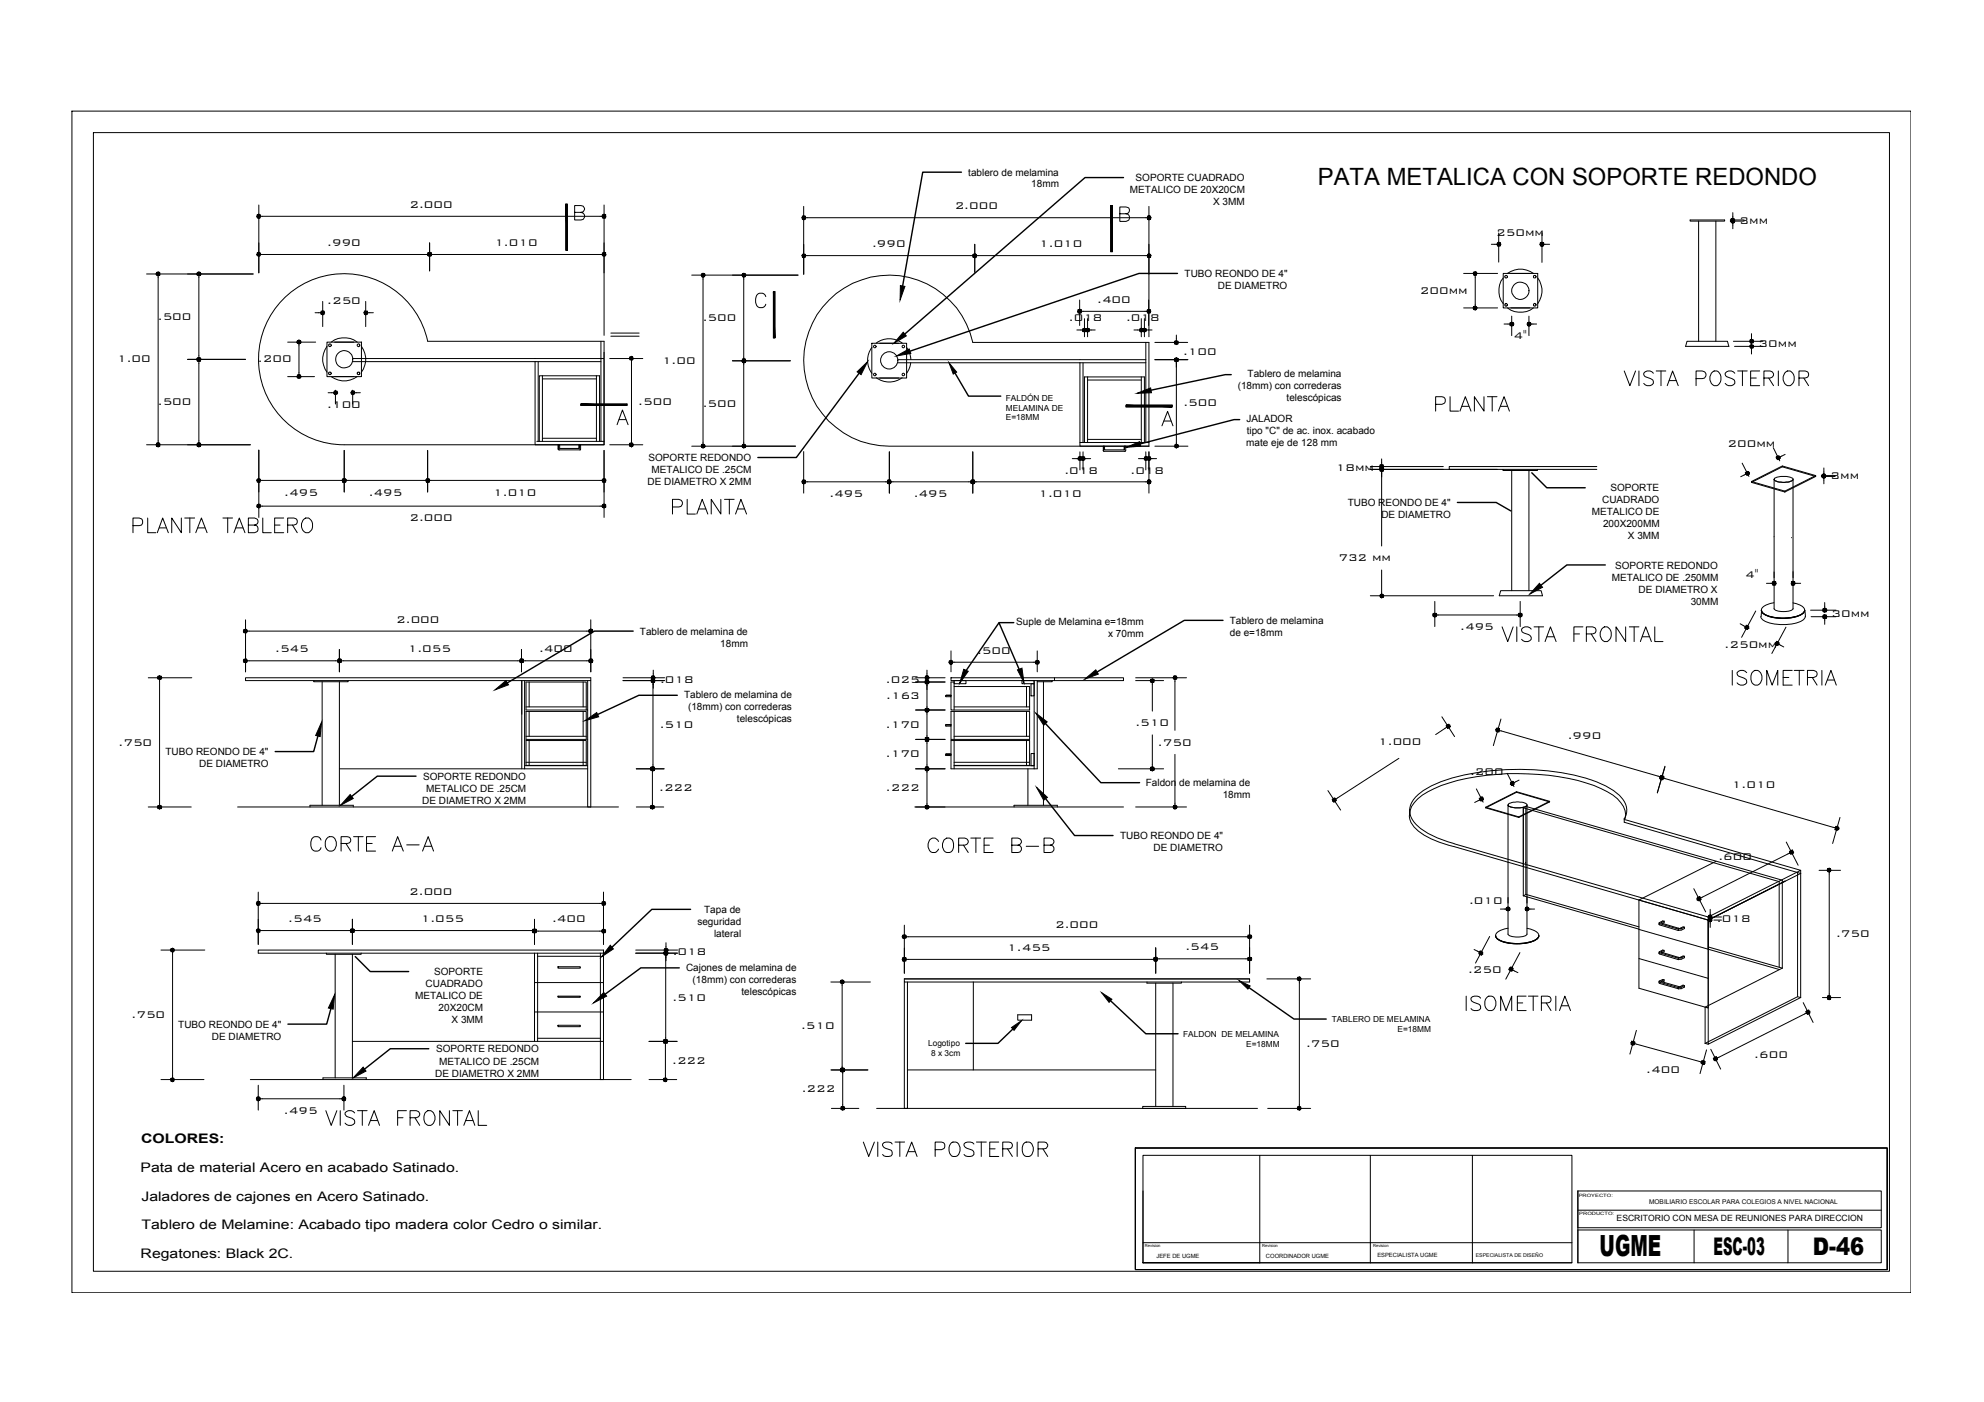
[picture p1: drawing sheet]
<svg xmlns="http://www.w3.org/2000/svg" width="297mm" height="210mm" viewBox="0 0 297 210" stroke-linecap="round" stroke-linejoin="round" font-family="sans-serif">
<defs><g id="words">
<g font-size="5.7">
<text x="19" y="81.1">PLANTA TABLERO</text>
<text x="99.8" y="78.3">PLANTA</text>
</g>
<g font-size="5.3">
<text x="242.4" y="58.9">VISTA POSTERIOR</text>
<text x="214.1" y="62.8">PLANTA</text>
<text x="224" y="97.4">VISTA FRONTAL</text>
<text x="258.6" y="103.7">ISOMETRIA</text>
<text x="45.5" y="128.8">CORTE A-A</text>
<text x="137.9" y="128.8">CORTE B-B</text>
<text x="218.7" y="152.4">ISOMETRIA</text>
<text x="48" y="169.7">VISTA FRONTAL</text>
<text x="128.4" y="174.3">VISTA POSTERIOR</text>
</g>
<text font-size="4.4" x="239.5" y="188">UGME</text>
<g font-size="3.6">
<text x="197.3" y="27.8">PATA METALICA CON SOPORTE REDONDO</text>
<text x="256.6" y="187.9">ESC-03</text>
<text x="271.4" y="187.9">D-46</text>
</g>
<g font-size="2">
<text x="21.1" y="171.2">COLORES:</text>
<text x="21.1" y="175.5">Pata de material Acero en acabado Satinado.</text>
<text x="21.2" y="179.8">Jaladores de cajones en Acero Satinado.</text>
<text x="21.2" y="184.1">Tablero de Melamine: Acabado tipo madera color Cedro o similar.</text>
<text x="21.1" y="188.4">Regatones: Black 2C.</text>
</g>
<g font-size="1.9">
<text x="61.3" y="31.1">2.000</text>
<text x="142.9" y="31.3">2.000</text>
<text x="224" y="35.3">250mm</text>
<text x="260.4" y="33.5">3mm</text>
<text x="49" y="36.8">.990</text>
<text x="74" y="36.8">1.010</text>
<text x="130.6" y="37">.990</text>
<text x="155.6" y="37">1.010</text>
<text x="23.6" y="47.9">.500</text>
<text x="49" y="45.6">.250</text>
<text x="164.3" y="45.3">.400</text>
<text x="212.6" y="44">200mm</text>
<text x="105.2" y="48.1">.500</text>
<text x="160" y="48.1">.018</text>
<text x="168.6" y="48.1">.018</text>
<text x="177.1" y="53.1">.100</text>
<text x="226.6" y="50.8">4&quot;</text>
<text x="263.3" y="52">30mm</text>
<text x="17.5" y="54.3">1.00</text>
<text x="38.6" y="54.3">.200</text>
<text x="99.1" y="54.5">1.00</text>
<text x="23.6" y="60.7">.500</text>
<text x="49" y="61">.100</text>
<text x="95.6" y="60.6">.500</text>
<text x="105.2" y="60.9">.500</text>
<text x="177.2" y="60.8">.500</text>
<text x="159.4" y="70.9">.018</text>
<text x="169.3" y="70.9">.018</text>
<text x="200" y="70.6">18mm</text>
<text x="258.6" y="66.9">200mm</text>
<text x="274.1" y="71.8">3mm</text>
<text x="42.6" y="74.2">.495</text>
<text x="55.2" y="74.2">.495</text>
<text x="73.8" y="74.2">1.010</text>
<text x="124.2" y="74.4">.495</text>
<text x="136.8" y="74.4">.495</text>
<text x="155.5" y="74.4">1.010</text>
<text x="61.3" y="78">2.000</text>
<text x="200.4" y="84">732 mm</text>
<text x="261.3" y="86.6">4&quot;</text>
<text x="59.3" y="93.2">2.000</text>
<text x="218.6" y="94.4">.495</text>
<text x="274.2" y="92.3">30mm</text>
<text x="41.2" y="97.6">.545</text>
<text x="61.1" y="97.6">1.055</text>
<text x="80.7" y="97.7">.400</text>
<text x="146.3" y="97.9">.500</text>
<text x="258.2" y="96.9">.250mm</text>
<text x="98.8" y="102.2">.018</text>
<text x="132.6" y="102.3">.025</text>
<text x="132.7" y="104.7">.163</text>
<text x="17.8" y="111.6">.750</text>
<text x="98.8" y="109">.510</text>
<text x="132.6" y="109">.170</text>
<text x="132.6" y="113.4">.170</text>
<text x="170" y="108.8">.510</text>
<text x="173.4" y="111.6">.750</text>
<text x="206.3" y="111.6">1.000</text>
<text x="234.7" y="110.7">.990</text>
<text x="98.7" y="118.4">.222</text>
<text x="132.6" y="118.4">.222</text>
<text x="220.1" y="116.1">.200</text>
<text x="259.3" y="118">1.010</text>
<text x="257.3" y="128.7">.600</text>
<text x="61.3" y="134">2.000</text>
<text x="219.9" y="135.3">.010</text>
<text x="43.2" y="138">.545</text>
<text x="63" y="138">1.055</text>
<text x="82.6" y="138.1">.400</text>
<text x="100.7" y="143">.018</text>
<text x="150.8" y="142.3">1.455</text>
<text x="158" y="138.9">2.000</text>
<text x="177.5" y="142.3">.545</text>
<text x="257.1" y="138">.018</text>
<text x="274.9" y="140.3">.750</text>
<text x="100.7" y="149.8">.510</text>
<text x="219.8" y="145.7">.250</text>
<text x="19.7" y="152.4">.750</text>
<text x="119.9" y="154.1">.510</text>
<text x="100.6" y="159.3">.222</text>
<text x="195.6" y="156.7">.750</text>
<text x="246.5" y="160.7">.400</text>
<text x="262.7" y="158.4">.600</text>
<text x="42.5" y="166.8">.495</text>
<text x="120" y="163.5">.222</text>
</g>
<g font-size="1.5">
<text x="145" y="26.3">tablero de melamina</text>
<text x="154.4" y="28.1">18mm</text>
<text x="169.2" y="29">METALICO DE 20X20CM</text>
<text x="170" y="27.1">SOPORTE CUADRADO</text>
<text x="181.6" y="30.7">X 3MM</text>
<text x="177.3" y="41.5">TUBO REONDO DE 4&quot;</text>
<text x="182.3" y="43.3">DE DIAMETRO</text>
<text x="185.3" y="58.3">(18mm) con correderas</text>
<text x="186.8" y="56.5">Tablero de melamina</text>
<text x="186.6" y="63.2">JALADOR</text>
<text x="186.7" y="65">tipo &quot;C&quot; de ac. inox. acabado</text>
<text x="192.6" y="60.1">telescópicas</text>
<text x="97.1" y="69.1">SOPORTE REDONDO</text>
<text x="97.6" y="70.9">METALICO DE .25CM</text>
<text x="186.6" y="66.8">mate eje de 128 mm</text>
<text x="97" y="72.7">DE DIAMETRO X 2MM</text>
<text x="201.8" y="75.8">TUBO REONDO DE 4&quot;</text>
<text x="206.8" y="77.6">DE DIAMETRO</text>
<text x="238.3" y="77.2">METALICO DE</text>
<text x="239.9" y="75.4">CUADRADO</text>
<text x="241.1" y="73.6">SOPORTE</text>
<text x="240" y="79">200X200MM</text>
<text x="243.7" y="80.8">X 3MM</text>
<text x="241.3" y="87">METALICO DE .250MM</text>
<text x="241.8" y="85.1">SOPORTE REDONDO</text>
<text x="245.3" y="88.8">DE DIAMETRO X</text>
<text x="95.8" y="95">Tablero de melamina de</text>
<text x="152.2" y="93.6">Suple de Melamina e=18mm</text>
<text x="165.9" y="95.4">x 70mm</text>
<text x="184.1" y="93.4">Tablero de melamina</text>
<text x="184.1" y="95.2">de e=18mm</text>
<text x="253.1" y="90.6">30MM</text>
<text x="107.8" y="96.8">18mm</text>
<text x="102.4" y="104.5">Tablero de melamina de</text>
<text x="103" y="106.3">(18mm) con correderas</text>
<text x="24.8" y="113.1">TUBO REONDO DE 4&quot;</text>
<text x="110.3" y="108.1">telescópicas</text>
<text x="29.8" y="114.9">DE DIAMETRO</text>
<text x="63.3" y="116.8">SOPORTE REDONDO</text>
<text x="63.8" y="118.6">METALICO DE .25CM</text>
<text x="171.5" y="117.7">Faldon de melamina de</text>
<text x="183.1" y="119.5">18mm</text>
<text x="63.2" y="120.4">DE DIAMETRO X 2MM</text>
<text x="167.7" y="125.6">TUBO REONDO DE 4&quot;</text>
<text x="172.7" y="127.4">DE DIAMETRO</text>
<text x="105.4" y="136.7">Tapa de</text>
<text x="104.4" y="138.5">seguridad</text>
<text x="106.9" y="140.3">lateral</text>
<text x="62.2" y="149.6">METALICO DE</text>
<text x="63.7" y="147.8">CUADRADO</text>
<text x="65" y="146">SOPORTE</text>
<text x="102.7" y="145.3">Cajones de melamina de</text>
<text x="103.7" y="147.1">(18mm) con correderas</text>
<text x="111" y="148.9">telescópicas</text>
<text x="26.7" y="153.9">TUBO REONDO DE 4&quot;</text>
<text x="31.7" y="155.7">DE DIAMETRO</text>
<text x="65.7" y="151.4">20X20CM</text>
<text x="67.6" y="153.2">X 3MM</text>
<text x="65.2" y="161.2">DE DIAMETRO X 2MM</text>
<text x="65.3" y="157.6">SOPORTE REDONDO</text>
<text x="65.8" y="159.4">METALICO DE .25CM</text>
</g>
<text font-size="1.3" x="242" y="182.8">ESCRITORIO CON MESA DE REUNIONES PARA DIRECCION</text>
<g font-size="1.2">
<text x="150.6" y="60">FALDÓN DE</text>
<text x="150.6" y="61.5">MELAMINA DE</text>
<text x="150.6" y="62.9">E=18MM</text>
<text x="177.1" y="155.2">FALDON DE MELAMINA</text>
<text x="199.4" y="153">TABLERO DE MELAMINA</text>
<text x="209.2" y="154.5">E=18MM</text>
<text x="139" y="156.6">Logotipo</text>
<text x="139.4" y="158.2">8 x 3cm</text>
<text x="186.6" y="156.7">E=18MM</text>
</g>
<text font-size="1" x="246.9" y="180.2">MOBILIARIO ESCOLAR PARA COLEGIOS A NIVEL NACIONAL</text>
<g font-size=".9">
<text x="173.2" y="188.3">JEFE DE UGME</text>
<text x="189.5" y="188.3">COORDINADOR UGME</text>
<text x="206.2" y="188.2">ESPECIALISTA UGME</text>
</g>
<text font-size=".8" x="221" y="188.2">ESPECIALISTA DE DISEÑO</text>
<g font-size=".7">
<text x="236.4" y="179.2">PROYECTO:</text>
<text x="236.4" y="181.9">PRODUCTO:</text>
</g>
<g font-size=".6">
<text x="171.4" y="186.7">Revision</text>
<text x="189" y="186.7">Revision</text>
<text x="205.6" y="186.7">Revision</text>
</g>
</g></defs>
<!-- layer: 0 -->
<g fill="none" stroke="#000" stroke-width=".15">
<path d="M38.7 30.7v10.2M39 38.1h25M39 32.4h51.1M64.3 36.4v4.2M64.6 38.1h25.5M90.4 30.7v19.5M120.3 30.9v10.2M120.6 38.3h25M120.6 32.6h51.2M145.9 36.6v4.2M146.2 38.3h25.6M172 30.9v19.5"/>
<path d="M223.8 36.6h.3M231.2 36.6h.2M253 32.9v.2h5.2v-.2M254.3 33.1v18M256.9 33.1v18M259.4 32.4v.3M259.4 33.4v.3M21.9 41h16M23.7 41.3v25M28.1 53.8h8.7M29.8 41.3v12.3M29.8 54.1v12.2"/>
<path d="M44.8 51.5v.3M44.8 55.8v.3M47.7 46.8h.3M49.7 58.8h.3M53.1 58.8h.3M55 46.8h.3M64 51.1h26.4v15.5h-38.9M64 51.1a12.8 12.8 0 0 0-14.3-10 12.8 12.8 0 0 0-11 13.6 12.8 12.8 0 0 0 12.8 11.9M91.3 53.7h4.9M91.5 50.3h4.2M91.5 49.9h4.2M94.5 53.9v12.4"/>
<path d="M103.6 41.2h15.9M105.3 41.5v25M109.7 54h8.6M111.4 41.5v12.2M111.4 54.3v12.2M130.5 51.4h5.2v5.2h-5.2zM130.5 52a3.2 3.2 0 0 0 0 3.9M131.2 51.4a3.2 3.2 0 0 1 3.9 0M131.2 56.5a3.2 3.2 0 0 0 3.9 0M131.7 51.4h2.8M131.7 56.6h2.8M134.4 54.3h37.1"/>
<path d="M134.4 53.8h37.1M135.7 52l.5 1.1 .2 .7M136.4 54.3a3.2 3.2 0 0 1-.7 1.6M161.6 44.9v3.8M161.7 54.3v12.5h10.3v-15.5h-.5v15M161.8 49.4h.3M161.9 46.6h9.8M162.2 54.3v12M162.8 56.4v9.9M162.8 56.9h8.1M163.1 49.4h.3M170.3 49.4h.3"/>
<path d="M170.9 56.4v9.9M171.6 49.4h.3M172 44.9v3.8M172.9 53.8h5M172.9 51.3h4.9M176.1 50.2v.8M176.1 54.1v12.4M220.9 41.2v.3M220.9 45.6v.2M225.8 48.5h.3M229.2 48.5h.3M252.4 51.9h6.4"/>
<path d="M262.2 50.5v.3M262.2 52.2v.3M21.9 66.6h15.6M38.7 67.4v10.1M39 71.9h12.2M39.3 75.8h50.8M51.5 67.4v6.3M51.8 71.9h12M64 67.4v6.3M64.3 71.9h25.8M83.6 66.6v.7v-.7h.2v.5M83.6 67.2v.1"/>
<path d="M83.7 67.4h3.2M83.7 67.1h.1M83.8 67.1h2.9M86.7 67.1h-.1M86.7 66.6v.5v-.5h.2v.7M90.4 67.4v10.1M91.3 66.6h4.9M103.6 66.8h15.5M120.6 72.1h.3M132.6 72.1h.3M133.4 72.1h.3M145 72.1h.3"/>
<path d="M145.9 72.1h.3M161.1 68.7h.3M161.7 66.3h9.6v-9.9h-8.9v9.9M162.4 68.7h.3M162.8 65.8h8.1M165.2 67.5h.1M165.2 66.8v.7v-.7h.2l.1 .6 2.8-.1M165.2 67.6h3.3M168.3 66.8v.5v-.5h.2v.7M168.5 67.5h-.1M171 68.7h.3M171.5 72.1h.3"/>
<path d="M172.3 68.7h.3M172.9 66.8h5M206.9 69.3v.3M206.9 70.6v.3M225 70.3v.1h5.2v-.1M226.3 70.4v18M228.9 70.4v18M261.4 71l-.3 .1M266.8 68.3l-.3 .1M273.1 70.7v.3M273.1 71.6v.3M37 98.9h.3"/>
<path d="M37 94.5h.3M50.3 98.9h.3M51.1 98.9h.3M77.5 98.9h.3M78.4 98.9h.3M87.9 98.9h.3M87.9 94.5h.3M142.6 99.1h.3M154.7 99.1h.3M206.9 88.6v.3M215.1 92.1h.3M261 93.7l.3 .1"/>
<path d="M265.1 87.3h.2M265.6 90.2a2.56 2.56 0 0 0-1.8 .9l-.1 .3a1.77 1.77 0 0 0 1.5 1 7 7 0 0 0 4.6-.5l.3-.3 .1-.3M265.6 80.3v10.8a1.5 1.5 0 0 0 1.4 .5 1.5 1.5 0 0 0 1.4-.5v-5.6M266.3 96.5l.3 .1M268.2 80.5h.1M268.4 90.3a2.34 2.34 0 0 1 1.7 .8 .96 .96 0 0 1-.9 1.1 6.9 6.9 0 0 1-5.1-.3l-.3-.3-.1-.3a1.17 1.17 0 0 0 1 1 6.8 6.8 0 0 0 5.2-.4l.3-.5a1.27 1.27 0 0 1-1.1 .9 6.8 6.8 0 0 1-5.1-.4l-.3-.5M268.7 87.3h.3M270.3 92.3a1.29 1.29 0 0 1-1.1 .9 7.1 7.1 0 0 1-5.3-.4l-.3-.5M273.2 90.8v.3M273.2 92.6v.3M22.2 101.5h6.5M23.9 101.7v18.9"/>
<path d="M36.8 101.5h51.6v.4h-51.6zM47 101.9v.2h5.1v-.2M48.2 102.1v18.5M50.8 102.1v18.5M50.8 115.1h37.2M78.1 101.9v13.2M78.5 101.9v13.2M78.5 114.6h9.5M78.8 106.5h9v4.2h-9zM78.8 110.9h9v3.7h-9zM78.8 105.8h9M78.8 110.2h9"/>
<path d="M78.8 114.1h9M79.2 102.1v3.7M79.2 106.5v3.7M79.2 110.9v3.7M87.3 102.1v3.7M87.3 106.5v3.7M87.3 110.9v3.7M87.8 106.3v-4.2h-9v4.2h9.2M88 101.9v13.2M88.4 101.9v18.9h-.4v-5.7M93.3 101.9h6.2M95.3 115.1h4.2"/>
<path d="M97.7 115.4v5.2M97.8 102.2v12.6M97.8 100.9v.3M97.8 102.2v.3M138.8 100.9v.3M138.8 102.4v.3M138.8 105.7v.3M138.8 106.6v.3M138.8 110.2v.2M138.8 111v.3M138.8 114.5v.3M138.8 115.4v.3"/>
<path d="M141.6 104.2v.1M141.6 113.1h.1M141.6 108.5v.2M141.6 112.9v.2M141.6 104.1v.2M141.6 108.5h.1M141.6 112.9h.1M142.4 101.5h25.8v.4h-25.8zM142.4 104.1h-.7h.7v.2h-.7M142.4 108.5h-.7h.7v.2h-.7M142.4 112.9h-.7h.7v.2h-.7M142.4 106.5h11.7v4.2h-11.7z"/>
<path d="M142.8 102.8h11.3v3.5h-11.7v-4.2h.4v4.2M142.8 114.6h11.3v-3.7h-11.7v4.2h12.4M142.8 106.5v4.2M142.8 110.9v4.2M142.8 105.8h11.3M142.8 110.2h11.3M142.8 114.1h11.3M142.8 114.6h12M153.7 102.8v3M153.7 106.5v3.7M153.7 110.9v3.7M153.9 115.1v5.5"/>
<path d="M154.8 101.9v13.2M155.3 101.9v13.2h-.5M156.2 102.1v18.5M157.5 101.9v.2h-2.2M157.9 101.5v.4M170 101.5h7.6M172.5 102.2v.3M172.5 114.5v.3M175.9 101.7v7.6M175.9 112.9v7.7M198.8 118.4l1.9 2.9M209.4 113.5l-9.4 6.1"/>
<path d="M215.9 107.3l1.9 3M216.6 108.9l-1.7 1.1M221.5 119.8l-.2 .1M224.5 109.4l24.1 6.9M224.7 107.7l-1.1 3.9M226.9 117.1l-.2 .1M249.1 116.5l25.7 7.4M249.3 114.7l-1.2 4 1.2-3.9M22.2 120.8h6.4M35.6 120.8h57M39 139.3h.3M39 135.3h.3"/>
<path d="M46.4 120.8v-.2h6.5v.2M52.2 139.3h.3M53.1 139.3h.2M79.5 139.3h.2M80.3 139.4h.3M89.8 135.3h.3M89.8 139.4h.3M95.3 120.8h4.1M137 120.8h31.2M138.8 120.3v.3M151.8 120.8v-.2h6.5v.2M170 120.8h7.6"/>
<path d="M211 122.1a4 4 0 0 0 2.5 3.1 17 17 0 0 0 4.2 1.5M211 121.2v.9M217.7 126.3l38 11M217.7 126.7l38 11.1M225.2 136.1h.3M225.8 129.1v10.8M225.8 139.8a1.5 1.5 0 0 0 1.4 .5 1.5 1.5 0 0 0 1.4-.5M225.8 139a2.56 2.56 0 0 0-1.8 .8l-.1 .3a1.77 1.77 0 0 0 1.5 1 7 7 0 0 0 4.6-.5l.3-.2 .1-.3M228.1 129.8v4.3l17.3 5M228.4 129.2h.1M228.6 134.3v5.6M228.6 139a2.34 2.34 0 0 1 1.8 .9 .96 .96 0 0 1-1 1 6.9 6.9 0 0 1-5.1-.3l-.3-.3-.1-.2a1.17 1.17 0 0 0 1 .9 6.8 6.8 0 0 0 5.2-.4l.3-.5a1.27 1.27 0 0 1-1.1 .9 6.8 6.8 0 0 1-5.1-.4l-.3-.5"/>
<path d="M228.9 136.1h.3M243.2 122.6a2.83 2.83 0 0 0-1-3.7 18.4 18.4 0 0 0-8.4-3.2 38.1 38.1 0 0 0-18.3 1.4 7.4 7.4 0 0 0-4.2 3.3 2.76 2.76 0 0 0 1 3.3 12.8 12.8 0 0 0 5.4 2.6M243.2 122.7l26.4 7.6-13.9 7M245.4 134.7v13.3l10.3 2.9v-13.1M248.4 138.2v.2M248.4 138.4l.1 .1M248.4 138.1l.5-.2h.2l-.5 .3 2.9 .8 .5-.2h.2v.2l-.5 .3M248.5 138.1l-.1 .1 .1 .1M248.5 138.5l2.8 .8M248.5 138.3l2.8 .8M249.1 138.1l-.2 .2M251.3 139.1h.1"/>
<path d="M251.3 139.3h.1M251.7 139h-.5M251.7 139.2h-.5M251.7 139.1h.1M252.2 138.8l-.5 .3M253.6 133.1l1.8 3.4M255.7 137.8l13.9-7v18.6l-13.9 6.9zM255.7 137.3v4.8l-10.3-3M256 136.1v.9M256 138v.9M256.6 137.8h1.1M256.6 137.3h1.1"/>
<path d="M267.3 131.9l-11.6 5.9M267.4 126.1l1.8 3.4M267.9 127.7l-13.3 6.8M272.3 130.3h3.3M273.9 130.6v18.5M275.5 122.4l-1.1 3.9M24.1 142.2h6.6M25.8 142.5v18.9M38.7 142.2h51.7v.5h-51.7zM48.9 142.7v.2h5.2v-.2M50.2 142.9v18.5M52.8 142.9v18.5"/>
<path d="M52.8 155.9h37.6M80 142.7v13.2M80 151.5h10.4M80 147.1h10.4M83.5 149.1h3.4v.2h-3.4zM83.5 153.5h3.4v.2h-3.4zM83.5 144.7h3.4v.2h-3.4zM90.4 142.7v18.9h-.5v-5.7M95.2 142.7h6.2M97.2 155.9h4.2M99.6 156.2v5.2M99.7 143v12.6"/>
<path d="M99.7 141.7v.3M99.7 143v.3M124.4 147h5.9M126.1 147.3v12.6M135.4 147v18.9h.5v-18.9M135.4 146.6h51.7v.4h-51.7zM135.4 146.6h51.7M135.7 140.3h.3M135.7 143.6h.3M152.4 151.9h2v.8h-2zM171.7 147v.2h5.2v-.2M172.4 143.6h.3"/>
<path d="M173 147.2v18.5M173.3 143.6h.3M175.6 147.2v18.5M186.5 140.3h.3M186.5 143.6h.3M189.7 146.6h6.5M194.5 146.8v18.9M221.2 142.4l.3 .1M226.5 145.2l.3 .2M244.7 156.3l10 2.7M245 154.3l-1 3.5M245.4 143.5l10.3 3"/>
<path d="M248.4 146.9v.2l.1 .1M248.4 142.6v.2M248.4 142.7l.1 .1M248.4 142.5l.5-.3 .2 .1v.2l-.2 .1M248.4 146.9l.5-.3 .2 .1v.2l-.2 .1M248.5 142.5l-.1 .1h.1M248.5 146.9h-.1l.1 .1M248.5 142.8l2.8 .9M248.5 147.2l2.8 .8M248.5 142.7l2.8 .8M248.5 147.1l2.8 .8M249.1 142.3l-.5 .2 2.9 .9 .5-.3 .2 .1v.2l-.5 .2"/>
<path d="M249.1 146.7l-.5 .2 2.9 .8 .5-.2 .2 .1v.2l-.5 .2M251.3 143.5h.1M251.3 143.7h.1M251.3 147.9h.1M251.3 148h.1M251.7 143.4h-.5M251.7 143.6h-.5M251.7 147.8h-.5M251.7 148h-.5M251.7 143.4h.1M251.7 147.8h.1M252.2 143.2l-.5 .2"/>
<path d="M252.2 147.6l-.5 .2M255.3 150.8v5.4l.4 .1M255.5 157.2l-1 3.5M256.1 157.1l1.5 3M270 150.1l1.5 3M270.4 151.7l-13.3 6.7M272.9 149.4h2.7M24.1 161.6h6.4M37.5 161.6h57M39 164.5h.3M48.4 161.6v-.2h6.4v.2M97.2 161.6h4.1"/>
<path d="M124.4 160.2h5.5M124.5 165.9h4.1M126.2 160.5v5.2M131.2 165.9h57.1M135.9 160.2h37.1M171.1 165.9v-.2h6.4v.2M189.8 165.9h6.4"/>
<circle cx="131" cy="51.9" r=".19"/>
<circle cx="131" cy="56.1" r=".19"/>
<circle cx="133.1" cy="54" r="1.29"/>
<circle cx="135.2" cy="56.1" r=".19"/>
<circle cx="135.2" cy="51.9" r=".19"/>
</g>
<g fill="#000" stroke="#000" stroke-width=".15">
<path d="M38.5 38.1v.2l.2-.2zM38.5 38.3l.2-.2v.3zM38.7 38.1v.3l.2-.1z"/>
<path d="M38.5 32.4v.2l.2-.2zM38.5 32.6l.2-.2v.3zM38.7 32.4v.3l.2-.1z"/>
<path d="M38.5 37.9l.2 .2v-.3zM38.5 37.9l.2 .2h-.2z"/>
<path d="M38.5 32.2l.2 .2v-.3zM38.5 32.2l.2 .2h-.2z"/>
<path d="M38.7 38.1l.2 .2 .1-.2zM38.9 37.9l.1 .2h-.3zM38.7 37.8v.3l.2-.2z"/>
<path d="M38.7 32.4l.2 .2 .1-.2zM38.9 32.2l.1 .2h-.3zM38.7 32.1v.3l.2-.2z"/>
<path d="M64 38.1l.1 .2 .2-.2zM64.1 38.3l.2-.2v.3zM64.3 38.1v.3l.2-.1z"/>
<path d="M64.1 37.9l-.1 .2h.3zM64 38.1h.3l-.2 .2zM64.1 38.3l.2 .1v-.3z"/>
<path d="M64.3 38.1v.3l.2-.1zM64.3 38.1h.3l-.1 .2z"/>
<path d="M64.1 37.9l.2 .2v-.3zM64.1 37.9l.2 .2h-.3z"/>
<path d="M64.3 38.1l.2 .2 .1-.2zM64.3 38.1l.2-.2 .1 .2zM64.3 37.8v.3l.2-.2z"/>
<path d="M64.5 37.9l-.2 .2h.3zM64.3 37.8l.2 .1-.2 .2zM64.1 37.9l.2 .2v-.3z"/>
<path d="M90.2 37.9l-.1 .2h.3zM90.1 38.1h.3l-.2 .2zM90.2 38.3l.2 .1v-.3z"/>
<path d="M90.2 32.2l-.1 .2h.3zM90.1 32.4h.3l-.2 .2zM90.2 32.6l.2 .1v-.3z"/>
<path d="M90.4 38.1v.3l.2-.1zM90.4 38.1h.3l-.1 .2z"/>
<path d="M90.4 32.4v.3l.2-.1zM90.4 32.4h.3l-.1 .2z"/>
<path d="M90.6 37.9l-.2 .2h.3zM90.4 37.8l.2 .1-.2 .2zM90.2 37.9l.2 .2v-.3z"/>
<path d="M90.6 32.2l-.2 .2h.3zM90.4 32.1l.2 .1-.2 .2zM90.2 32.2l.2 .2v-.3z"/>
<path d="M120.1 38.3l.1 .2 .1-.2zM120.3 38.3v.3l-.1-.1zM120.3 38.3v.3l.2-.1z"/>
<path d="M120.1 32.6l.1 .2 .1-.2zM120.3 32.6v.3l-.1-.1zM120.3 32.6v.3l.2-.1z"/>
<path d="M120.2 38.1l.1 .2v-.3zM120.2 38.1l.1 .2h-.2z"/>
<path d="M120.2 32.4l.1 .2v-.3zM120.2 32.4l.1 .2h-.2z"/>
<path d="M120.3 38.3l.2 .2 .1-.2zM120.3 38.3l.2-.2 .1 .2zM120.3 38v.3l.2-.2z"/>
<path d="M120.3 32.6l.2 .2 .1-.2zM120.3 32.6l.2-.2 .1 .2zM120.3 32.3v.3l.2-.2z"/>
<path d="M145.6 38.3l.1 .2 .2-.2zM145.7 38.5l.2-.2v.3zM145.9 38.3v.3l.2-.1z"/>
<path d="M145.7 38.1l-.1 .2h.3zM145.6 38.3h.3l-.2 .2zM145.9 38.3l-.2 .2 .2 .1z"/>
<path d="M145.9 38.3v.3l.2-.1zM145.9 38.3h.3l-.1 .2z"/>
<path d="M145.7 38.1l.2 .2v-.3zM145.7 38.1l.2 .2h-.3z"/>
<path d="M145.9 38.3l.2 .2 .1-.2zM145.9 38.3l.2-.2 .1 .2zM145.9 38v.3l.2-.2z"/>
<path d="M146.1 38.1l-.2 .2h.3zM145.9 38l.2 .1-.2 .2zM145.7 38.1l.2 .2v-.3z"/>
<path d="M171.8 38.1v.2h.2zM171.8 38.3h.2l-.2 .2zM172 38.3l-.2 .2 .2 .1z"/>
<path d="M171.8 32.4v.2h.2zM171.8 32.6h.2l-.2 .2zM172 32.6l-.2 .2 .2 .1z"/>
<path d="M172 38.3v.3l.2-.1zM172 38.3h.3l-.1 .2z"/>
<path d="M172 32.6v.3l.2-.1zM172 32.6h.3l-.1 .2z"/>
<path d="M172 38.3h.3l-.1-.2zM172 38l.2 .1-.2 .2zM171.8 38.1l.2 .2v-.3z"/>
<path d="M172.2 32.4l-.2 .2h.3zM172 32.3l.2 .1-.2 .2zM171.8 32.4l.2 .2v-.3z"/>
<path d="M224.2 36.4l-.1 .2h.3zM224.1 36.6h.3l-.2 .2zM224.4 36.6l-.2 .2 .2 .1z"/>
<path d="M224.4 36.6v.3l.2-.1zM224.4 36.6h.3l-.1 .2z"/>
<path d="M224.4 36.6h.3l-.1-.2zM224.4 36.3l.2 .1-.2 .2zM224.2 36.4l.2 .2v-.3z"/>
<path d="M230.6 36.6v.2l.3-.2zM230.6 36.8l.3-.2v.3zM230.9 36.6v.3l.2-.1z"/>
<path d="M230.6 36.4l.3 .2v-.3zM230.6 36.4l.3 .2h-.3z"/>
<path d="M230.9 36.6l.2 .2 .1-.2zM230.9 36.6l.2-.2 .1 .2zM230.9 36.3v.3l.2-.2z"/>
<path d="M259.1 32.9l.1 .2 .2-.2zM259.2 33.1l.2-.2v.3z"/>
<path d="M259.2 33.3l.2 .1v-.3zM259.4 33.1l.2 .2-.2 .1zM259.4 33.1l.2 .2 .1-.2z"/>
<path d="M259.2 32.9l.2 .2v-.2zM259.2 32.9l.2 .2h-.3zM259.1 33.1l.1 .2 .2-.2z"/>
<path d="M259.4 32.9v.3l.2-.1zM259.4 32.9h.3l-.1 .2zM259.4 32.9h.3l-.1-.1z"/>
<path d="M259.4 32.7v.2l.2-.1zM259.2 32.8l.2-.1v.2zM259.2 32.8l-.1 .1h.3z"/>
<path d="M259.6 32.9l-.2 .2h.3zM259.4 32.9h.2l-.2 .2z"/>
<path d="M23.5 41.2l.2 .1v-.3zM23.7 41l.2 .2-.2 .1zM23.7 41l.2 .2v-.2z"/>
<path d="M23.5 40.8l.2 .2v-.3zM23.5 40.8l.2 .2h-.3zM23.4 41l.1 .2 .2-.2z"/>
<path d="M23.9 40.8l-.2 .2h.2zM23.7 40.7l.2 .1-.2 .2z"/>
<path d="M29.5 53.8l.1 .2 .2-.2zM29.6 54l.2-.2v.3z"/>
<path d="M29.6 41.2l.2 .1v-.3zM29.8 41l.2 .2-.2 .1zM29.8 41l.2 .2 .1-.2z"/>
<path d="M29.6 54l.2 .1v-.3zM29.8 53.8l.2 .2-.2 .1zM29.8 53.8l.2 .2 .1-.2z"/>
<path d="M29.6 40.8l.2 .2v-.3zM29.6 40.8l.2 .2h-.3zM29.5 41l.1 .2 .2-.2z"/>
<path d="M29.8 53.8v.3l.2-.1zM29.8 53.8h.3l-.1 .2zM29.8 53.8h.3l-.1-.2z"/>
<path d="M29.6 53.6l.2 .2v-.2zM29.6 53.6l.2 .2h-.3zM29.5 53.8l.1 .2 .2-.2z"/>
<path d="M29.8 53.6v.2l.2-.2zM29.6 53.6h.2v.2zM29.6 53.6l-.1 .2h.3z"/>
<path d="M29.8 41h.3l-.1-.2zM29.8 40.7l.2 .1-.2 .2z"/>
<path d="M29.8 53.8h.3l-.1-.2zM29.8 53.6h.2l-.2 .2z"/>
<path d="M44.5 56.4v.2l.3-.2zM44.5 56.6l.3-.2v.2z"/>
<path d="M44.5 51.4l.3 .1v-.3zM44.8 51.2l.2 .2-.2 .1zM44.8 51.2l.2 .2 .1-.2z"/>
<path d="M44.5 51l.3 .2v-.3zM44.5 51l.3 .2h-.3zM44.5 51.2v.2l.3-.2z"/>
<path d="M44.8 56.4v.2h.2zM44.8 56.4h.3l-.1 .2zM45 56.2l-.2 .2h.3z"/>
<path d="M44.8 56.1v.3l.2-.2zM44.5 56.2l.3-.1v.3zM44.5 56.2v.2h.3z"/>
<path d="M45 51l-.2 .2h.3zM44.8 50.9l.2 .1-.2 .2z"/>
<path d="M48.1 46.6l-.1 .2h.3zM48 46.8h.3l-.2 .2zM48.3 46.8l-.2 .2 .2 .1z"/>
<path d="M48.3 46.8v.3l.2-.1zM48.3 46.8h.3l-.1 .2z"/>
<path d="M48.5 46.6l-.2 .2h.3zM48.3 46.6h.2l-.2 .2zM48.1 46.6l.2 .2v-.2z"/>
<path d="M50.1 58.6l-.1 .2h.2zM50 58.8h.2l-.1 .2zM50.2 58.8l-.1 .2 .1 .1z"/>
<path d="M50.2 58.8v.3l.2-.1zM50.2 58.8h.3l-.1 .2z"/>
<path d="M50.2 58.8h.3l-.1-.2zM50.2 58.5l.2 .1-.2 .2zM50.1 58.6l.1 .2v-.3z"/>
<path d="M52.5 58.8l.1 .2 .2-.2zM52.6 59l.2-.2v.3zM52.8 58.8v.3l.2-.1z"/>
<path d="M52.6 58.6l.2 .2v-.3zM52.6 58.6l.2 .2h-.3z"/>
<path d="M52.8 58.8l.2 .2 .1-.2zM52.8 58.8l.2-.2 .1 .2zM52.8 58.5v.3l.2-.2z"/>
<path d="M54.5 46.8l.1 .2 .2-.2zM54.8 46.8v.3l-.2-.1zM54.8 46.8v.3l.2-.1z"/>
<path d="M54.6 46.6l.2 .2v-.2zM54.6 46.6l.2 .2h-.3z"/>
<path d="M54.8 46.8l.2 .2v-.2zM55 46.6v.2h-.2zM54.8 46.6v.2l.2-.2z"/>
<path d="M94.3 53.8l.2 .1v-.2zM94.5 53.7l.2 .1-.2 .1zM94.5 53.7l.2 .1 .1-.1z"/>
<path d="M94.3 53.5l.2 .2v-.3zM94.3 53.5l.2 .2h-.3zM94.2 53.7l.1 .1 .2-.1z"/>
<path d="M94.7 53.5l-.2 .2h.3zM94.5 53.4l.2 .1-.2 .2z"/>
<path d="M105.3 41.2l-.2 .2 .2 .1zM105.3 41.2l.2 .2-.2 .1zM105.3 41.2l.2 .2 .1-.2z"/>
<path d="M105.1 41l.2 .2v-.3zM105.1 41l.2 .2h-.3zM105 41.2l.1 .2 .2-.2z"/>
<path d="M105.3 41.2h.3l-.1-.2zM105.3 40.9l.2 .1-.2 .2z"/>
<path d="M111.1 54l.1 .2 .2-.2zM111.4 54v.3l-.2-.1z"/>
<path d="M111.4 41.2l-.2 .2 .2 .1zM111.4 41.2l.2 .2-.2 .1zM111.4 41.2l.2 .2v-.2z"/>
<path d="M111.4 54l-.2 .2 .2 .1zM111.4 54l.2 .2-.2 .1zM111.4 54l.2 .2v-.2z"/>
<path d="M111.2 41l.2 .2v-.3zM111.2 41l.2 .2h-.3zM111.1 41.2l.1 .2 .2-.2z"/>
<path d="M111.4 54v.3l.2-.1zM111.4 54h.2v.2zM111.4 54h.2v-.2z"/>
<path d="M111.2 53.8l.2 .2v-.3zM111.2 53.8l.2 .2h-.3zM111.1 54l.1 .2 .2-.2z"/>
<path d="M111.4 53.7v.3l.2-.2zM111.2 53.8l.2-.1v.3zM111.2 53.8l-.1 .2h.3z"/>
<path d="M111.4 41.2h.2v-.2zM111.4 40.9l.2 .1-.2 .2z"/>
<path d="M111.6 53.8l-.2 .2h.2zM111.4 53.7l.2 .1-.2 .2z"/>
<path d="M161.3 46.6l.1 .2 .2-.2zM161.6 46.6v.3l-.2-.1zM161.6 46.6v.3l.3-.1z"/>
<path d="M161.4 46.4l.2 .2v-.3zM161.4 46.4l.2 .2h-.3z"/>
<path d="M161.6 46.6l.3 .2v-.2zM161.6 46.6l.3-.2v.2zM161.6 46.3v.3l.3-.2z"/>
<path d="M162.2 49.2l-.1 .2h.3zM162.1 49.4h.3l-.2 .2zM162.4 49.4l-.2 .2 .2 .1z"/>
<path d="M162.4 49.4v.3l.2-.1zM162.4 49.4h.3l-.1 .2z"/>
<path d="M162.5 49.4l.1 .2 .2-.2zM162.6 49.6l.2-.2v.3zM162.8 49.4v.3l.2-.1z"/>
<path d="M162.4 49.4h.3l-.1-.2zM162.4 49.1l.2 .1-.2 .2zM162.2 49.2l.2 .2v-.3z"/>
<path d="M162.6 49.2l.2 .2v-.3zM162.6 49.2l.2 .2h-.3z"/>
<path d="M162.8 49.4l.2 .2 .1-.2zM162.8 49.4l.2-.2 .1 .2zM162.8 49.1v.3l.2-.2z"/>
<path d="M170.7 49.2l-.1 .2h.3zM170.6 49.4h.3l-.2 .2zM170.9 49.4l-.2 .2 .2 .1z"/>
<path d="M170.9 49.4v.3l.2-.1zM170.9 49.4h.3l-.1 .2z"/>
<path d="M171.1 49.4l.1 .2 .1-.2zM171.3 49.4v.3l-.1-.1zM171.3 49.4v.3l.2-.1z"/>
<path d="M170.9 49.4h.3l-.1-.2zM170.9 49.1l.2 .1-.2 .2zM170.7 49.2l.2 .2v-.3z"/>
<path d="M171.2 49.2l.1 .2v-.3zM171.2 49.2l.1 .2h-.2z"/>
<path d="M171.3 49.4l.2 .2 .1-.2zM171.3 49.4l.2-.2 .1 .2zM171.3 49.1v.3l.2-.2z"/>
<path d="M171.8 46.4l-.1 .2h.3zM171.7 46.6h.3l-.2 .2zM172 46.6l-.2 .2 .2 .1z"/>
<path d="M172 46.6v.3l.2-.1zM172 46.6h.3l-.1 .2z"/>
<path d="M172.2 46.4l-.2 .2h.3zM172 46.3l.2 .1-.2 .2zM171.8 46.4l.2 .2v-.3z"/>
<path d="M175.8 51.3l.1 .2 .2-.2zM175.9 51.5l.2-.2v.3z"/>
<path d="M175.9 54.1h.2v-.3zM176.1 53.8l.2 .3h-.2zM176.1 53.8l.2 .3 .1-.3z"/>
<path d="M176.1 53.8l-.1 .3h.1zM176.1 53.8l.2 .3h-.2zM176.1 53.8l.2 .3 .1-.3z"/>
<path d="M176 53.7l.1 .1v-.2zM176 53.7l.1 .1h-.2zM175.9 53.8l.1 .3 .1-.3z"/>
<path d="M175.9 53.7l.2 .1v-.2zM175.9 53.7l.2 .1h-.3zM175.8 53.8l.1 .3 .2-.3z"/>
<path d="M176.1 51.3v.3l.2-.1zM176.1 51.3h.3l-.1 .2zM176.1 51.3h.3l-.1-.2z"/>
<path d="M176.1 51v.3l.2-.2zM175.9 51.1l.2-.1v.3zM175.9 51.1l-.1 .2h.3z"/>
<path d="M176.1 53.8h.3l-.1-.1zM176.1 53.6l.2 .1-.2 .1z"/>
<path d="M176.1 53.8h.3l-.1-.1zM176.1 53.6l.2 .1-.2 .1z"/>
<path d="M220.6 46.1l.1 .2 .2-.2zM220.7 46.3l.2-.2v.3z"/>
<path d="M220.9 40.9l-.2 .2 .2 .1zM220.9 40.9l.1 .2-.1 .1zM220.9 40.9l.1 .2 .1-.2z"/>
<path d="M220.7 40.8l.2 .1v-.2zM220.7 40.8l.2 .1h-.3zM220.6 40.9l.1 .2 .2-.2z"/>
<path d="M220.9 46.1v.3l.1-.1zM220.9 46.1h.2l-.1 .2zM220.9 46.1h.2l-.1-.2z"/>
<path d="M220.9 45.8v.3l.1-.2zM220.7 45.9l.2-.1v.3zM220.7 45.9l-.1 .2h.3z"/>
<path d="M221 40.8l-.1 .1h.2zM220.9 40.7l.1 .1-.1 .1z"/>
<path d="M226.1 48.3v.2h.2zM226.1 48.5h.2l-.2 .2zM226.3 48.5l-.2 .2 .2 .1z"/>
<path d="M226.3 48.5v.3l.2-.1zM226.3 48.5h.3l-.1 .2z"/>
<path d="M226.3 48.5h.3l-.1-.2zM226.3 48.3h.2l-.2 .2zM226.1 48.3l.2 .2v-.2z"/>
<path d="M228.7 48.5v.2l.2-.2zM228.9 48.5v.3l-.2-.1zM228.9 48.5v.3l.2-.1z"/>
<path d="M228.7 48.3l.2 .2v-.2zM228.7 48.3l.2 .2h-.2z"/>
<path d="M228.9 48.5l.2 .2 .1-.2zM228.9 48.5l.2-.2 .1 .2zM228.9 48.3v.2l.2-.2z"/>
<path d="M262 51.1l.1 .2 .1-.2zM262.2 51.1v.3l-.1-.1z"/>
<path d="M262.2 51.9l-.1 .2 .1 .1zM262.2 51.9l.2 .2-.2 .1zM262.2 51.9l.2 .2 .1-.2z"/>
<path d="M262.1 51.7l.1 .2v-.3zM262.1 51.7l.1 .2h-.2zM262 51.9l.1 .2 .1-.2z"/>
<path d="M262.2 51.1v.3l.2-.1zM262.2 51.1h.3l-.1 .2zM262.4 50.9l-.2 .2h.3z"/>
<path d="M262.2 50.8v.3l.2-.2zM262.1 50.9l.1-.1v.3zM262.1 50.9l-.1 .2h.2z"/>
<path d="M262.2 51.9h.3l-.1-.2zM262.2 51.6l.2 .1-.2 .2z"/>
<path d="M23.4 66.6l.1 .2 .2-.2zM23.5 66.8l.2-.2v.3z"/>
<path d="M23.7 66.6v.3l.2-.1zM23.7 66.6h.2v.2zM23.9 66.4l-.2 .2h.2z"/>
<path d="M23.7 66.3v.3l.2-.2zM23.5 66.4l.2-.1v.3zM23.5 66.4l-.1 .2h.3z"/>
<path d="M29.5 66.6l.1 .2 .2-.2zM29.6 66.8l.2-.2v.3z"/>
<path d="M29.8 66.6v.3l.2-.1zM29.8 66.6h.3l-.1 .2zM29.8 66.6h.3l-.1-.2z"/>
<path d="M29.8 66.3v.3l.2-.2zM29.6 66.4l.2-.1v.3zM29.6 66.4l-.1 .2h.3z"/>
<path d="M38.5 71.9v.2l.2-.2zM38.5 72.1l.2-.2v.3zM38.7 71.9v.3l.2-.1z"/>
<path d="M38.5 71.8l.2 .1v-.2zM38.5 71.8l.2 .1h-.2z"/>
<path d="M38.7 71.9l.2 .2 .1-.2zM38.7 71.9l.2-.1 .1 .1zM38.7 71.7v.2l.2-.1z"/>
<path d="M51.2 71.9l.1 .2 .2-.2zM51.3 72.1l.2-.2v.3zM51.5 71.9v.3l.2-.1z"/>
<path d="M51.3 71.8l-.1 .1h.3zM51.2 71.9h.3l-.2 .2zM51.3 72.1l.2 .1v-.3z"/>
<path d="M51.5 71.9v.3l.2-.1zM51.5 71.9h.3l-.1 .2z"/>
<path d="M51.3 71.8l.2 .1v-.2zM51.3 71.8l.2 .1h-.3z"/>
<path d="M51.5 71.9l.2 .2 .1-.2zM51.5 71.9l.2-.1 .1 .1zM51.5 71.7v.2l.2-.1z"/>
<path d="M51.5 71.9h.3l-.1-.1zM51.5 71.7l.2 .1-.2 .1zM51.3 71.8l.2 .1v-.2z"/>
<path d="M63.8 71.9l.1 .2 .1-.2zM64 71.9v.3l-.1-.1zM64 71.9v.3l.2-.1z"/>
<path d="M63.9 71.8l-.1 .1h.2zM63.8 71.9h.2l-.1 .2zM64 71.9l-.1 .2 .1 .1z"/>
<path d="M64 71.9v.3l.2-.1zM64 71.9h.3l-.1 .2z"/>
<path d="M63.9 71.8l.1 .1v-.2zM63.9 71.8l.1 .1h-.2z"/>
<path d="M64 71.9l.2 .2 .1-.2zM64 71.9l.2-.1 .1 .1zM64 71.7v.2l.2-.1z"/>
<path d="M64 71.9h.3l-.1-.1zM64 71.7l.2 .1-.2 .1zM63.9 71.8l.1 .1v-.2z"/>
<path d="M90.2 71.8l-.1 .1h.3zM90.1 71.9h.3l-.2 .2zM90.2 72.1l.2 .1v-.3z"/>
<path d="M90.2 75.6l-.1 .2h.3zM90.1 75.8h.3l-.2 .1zM90.2 75.9l.2 .1v-.2z"/>
<path d="M90.4 71.9v.3l.2-.1zM90.4 71.9h.3l-.1 .2z"/>
<path d="M90.4 75.8v.2l.2-.1zM90.4 75.8h.3l-.1 .1z"/>
<path d="M90.4 71.9h.3l-.1-.1zM90.4 71.7l.2 .1-.2 .1zM90.2 71.8l.2 .1v-.2z"/>
<path d="M90.6 75.6l-.2 .2h.3zM90.4 75.5l.2 .1-.2 .2zM90.2 75.6l.2 .2v-.3z"/>
<path d="M94.2 66.6l.1 .2 .2-.2zM94.3 66.8l.2-.2v.3z"/>
<path d="M94.5 66.6v.3l.2-.1zM94.5 66.6h.3l-.1 .2zM94.7 66.4l-.2 .2h.3z"/>
<path d="M94.5 66.3v.3l.2-.2zM94.3 66.4l.2-.1v.3zM94.3 66.4l-.1 .2h.3z"/>
<path d="M105 66.8l.1 .2 .2-.2zM105.1 67l.2-.2v.3z"/>
<path d="M105.3 66.8v.3l.2-.1zM105.3 66.8h.3l-.1 .2zM105.3 66.8h.3l-.1-.2z"/>
<path d="M105.3 66.5v.3l.2-.2zM105.1 66.6l.2-.1v.3zM105.1 66.6l-.1 .2h.3z"/>
<path d="M111.1 66.8l.1 .2 .2-.2zM111.2 67l.2-.2v.3z"/>
<path d="M111.4 66.8v.3l.2-.1zM111.4 66.8h.2v.2zM111.4 66.8h.2v-.2z"/>
<path d="M111.4 66.5v.3l.2-.2zM111.2 66.6l.2-.1v.3zM111.2 66.6l-.1 .2h.3z"/>
<path d="M120.1 72.1l.1 .2 .1-.2zM120.3 72.1v.3l-.1-.1zM120.3 72.1v.3l.2-.1z"/>
<path d="M120.2 71.9l.1 .2v-.3zM120.2 71.9l.1 .2h-.2z"/>
<path d="M120.3 72.1l.2 .2 .1-.2zM120.3 72.1l.2-.2 .1 .2zM120.3 71.8v.3l.2-.2z"/>
<path d="M132.9 72.1v.2l.3-.2zM132.9 72.3l.3-.2v.3zM133.2 72.1v.3l.1-.1z"/>
<path d="M132.9 71.9v.2h.3zM132.9 72.1h.3l-.3 .2zM132.9 72.3l.3 .1v-.3z"/>
<path d="M133.2 72.1v.3l.1-.1zM133.2 72.1h.2l-.1 .2z"/>
<path d="M132.9 71.9l.3 .2v-.3zM132.9 71.9l.3 .2h-.3z"/>
<path d="M133.2 72.1l.1 .2 .1-.2zM133.3 71.9l.1 .2h-.2zM133.2 71.8v.3l.1-.2z"/>
<path d="M133.3 71.9l-.1 .2h.2zM133.2 71.8l.1 .1-.1 .2zM132.9 71.9l.3 .2v-.3z"/>
<path d="M145.3 72.1l.1 .2 .2-.2zM145.4 72.3l.2-.2v.3zM145.6 72.1v.3l.3-.1z"/>
<path d="M145.4 71.9l-.1 .2h.3zM145.3 72.1h.3l-.2 .2zM145.6 72.1l-.2 .2 .2 .1z"/>
<path d="M145.6 72.1v.3l.3-.1zM145.6 72.1h.3v.2z"/>
<path d="M145.4 71.9l.2 .2v-.3zM145.4 71.9l.2 .2h-.3z"/>
<path d="M145.6 72.1l.3 .2v-.2zM145.6 72.1l.3-.2v.2zM145.6 71.8v.3l.3-.2z"/>
<path d="M145.6 72.1h.3v-.2zM145.6 71.8l.3 .1-.3 .2zM145.4 71.9l.2 .2v-.3z"/>
<path d="M161.5 68.5l-.1 .2h.3zM161.4 68.7h.3l-.2 .1zM161.5 68.8l.2 .1v-.2z"/>
<path d="M161.7 68.7v.2l.2-.1zM161.7 68.7h.3l-.1 .1z"/>
<path d="M161.9 68.7v.1l.3-.1zM161.9 68.8l.3-.1v.2zM162.2 68.7v.2l.2-.1z"/>
<path d="M161.7 68.7h.3l-.1-.2zM161.7 68.4l.2 .1-.2 .2zM161.5 68.5l.2 .2v-.3z"/>
<path d="M161.9 68.5l.3 .2v-.3zM161.9 68.5l.3 .2h-.3z"/>
<path d="M162.2 68.7l.2 .1v-.1zM162.4 68.5v.2h-.2zM162.2 68.4v.3l.2-.2z"/>
<path d="M171.4 68.5l-.1 .2h.2zM171.3 68.7h.2l-.1 .1zM171.5 68.7l-.1 .1 .1 .1z"/>
<path d="M171.5 68.7v.2l.3-.1zM171.5 68.7h.3v.1z"/>
<path d="M171.8 68.7v.1l.2-.1zM171.8 68.8l.2-.1v.2zM172 68.7v.2l.2-.1z"/>
<path d="M171.8 71.9v.2h.2zM171.8 72.1h.2l-.2 .2zM172 72.1l-.2 .2 .2 .1z"/>
<path d="M171.5 68.7h.3v-.2zM171.5 68.4l.3 .1-.3 .2zM171.4 68.5l.1 .2v-.3z"/>
<path d="M172 72.1v.3l.2-.1zM172 72.1h.3l-.1 .2z"/>
<path d="M171.8 68.5l.2 .2v-.3zM171.8 68.5l.2 .2h-.2z"/>
<path d="M172 68.7l.2 .1 .1-.1zM172 68.7l.2-.2 .1 .2zM172 68.4v.3l.2-.2z"/>
<path d="M172.2 71.9l-.2 .2h.3zM172 71.8l.2 .1-.2 .2zM171.8 71.9l.2 .2v-.3z"/>
<path d="M175.9 66.8l.1 .2 .1-.2zM176 67l.1-.2v.3z"/>
<path d="M176.1 66.8v.3l.2-.1zM176.1 66.8h.3l-.1 .2zM176.3 66.6l-.2 .2h.3z"/>
<path d="M176.1 66.5v.3l.2-.2zM176 66.6l.1-.1v.3zM176 66.6l-.1 .2h.2z"/>
<path d="M206.6 69.9v.1l.3-.1zM206.6 70l.3-.1v.2z"/>
<path d="M206.6 70.5l.3 .1v-.3zM206.9 70.3l.2 .2-.2 .1zM206.9 70.3l.2 .2 .1-.2z"/>
<path d="M206.9 70.3l-.2 .2 .2 .1zM206.9 70.3l.2 .2-.2 .1zM206.9 70.3l.2 .2 .1-.2z"/>
<path d="M206.7 70.1l.2 .2v-.3zM206.7 70.1l.2 .2h-.3zM206.6 70.3l.1 .2 .2-.2z"/>
<path d="M206.6 70.1l.3 .2v-.3zM206.6 70.1l.3 .2h-.3zM206.6 70.3v.2l.3-.2z"/>
<path d="M206.9 69.9v.2l.2-.1zM206.9 69.9h.3l-.1 .1zM206.9 69.9h.3l-.1-.3z"/>
<path d="M206.9 69.6v.3l.2-.3zM206.6 69.6h.3v.3zM206.6 69.6v.3h.3z"/>
<path d="M206.9 70.3h.3l-.1-.2zM206.9 70l.2 .1-.2 .2z"/>
<path d="M206.9 70.3h.3l-.1-.2zM206.9 70l.2 .1-.2 .2z"/>
<path d="M261.3 70.8l.1 .2 .2-.1zM261.4 71l.2-.1-.1 .2zM261.6 70.9l-.1 .2h.3z"/>
<path d="M261.6 70.9l.2 .2 .1-.1zM261.6 70.9l.3-.2v.3z"/>
<path d="M261.7 70.6l-.1 .3 .3-.2zM261.5 70.6h.2l-.1 .3zM261.3 70.8l.3 .1-.1-.3z"/>
<path d="M266 68.7l.2 .1v-.3zM266.2 68.5l.2 .3h-.2zM266.2 68.5l.2 .3 .1-.2z"/>
<path d="M266.1 68.3l-.1 .2h.2zM266 68.5h.2l-.2 .2z"/>
<path d="M266.2 68.5l.3 .1v-.2zM266.3 68.3l.2 .1-.3 .1zM266.1 68.3l.1 .2 .1-.2z"/>
<path d="M272.8 71.2l.1 .2 .2-.2zM272.9 71.4l.2-.2v.3z"/>
<path d="M272.9 71.5l.2 .1v-.3zM273.1 71.3l.1 .2-.1 .1zM273.1 71.3l.1 .2 .1-.2z"/>
<path d="M272.9 71.1l.2 .2v-.3zM272.9 71.1l.2 .2h-.3zM272.8 71.3l.1 .2 .2-.2z"/>
<path d="M273.1 71.2v.3l.1-.1zM273.1 71.2h.2l-.1 .2zM273.2 71l-.1 .2h.2z"/>
<path d="M273.1 71v.2l.1-.2zM272.9 71h.2v.2zM272.9 71l-.1 .2h.3z"/>
<path d="M273.2 71.1l-.1 .2h.2zM273.1 71l.1 .1-.1 .2z"/>
<path d="M36.5 98.9v.2l.3-.2zM36.5 99.1l.3-.2v.3zM36.8 98.9v.3l.1-.1z"/>
<path d="M36.5 94.5v.2l.3-.2zM36.5 94.7l.3-.2v.3zM36.8 94.5v.3l.1-.1z"/>
<path d="M36.5 98.7l.3 .2v-.3zM36.5 98.7l.3 .2h-.3z"/>
<path d="M36.5 94.3l.3 .2v-.3zM36.5 94.3l.3 .2h-.3z"/>
<path d="M36.8 98.9l.1 .2 .1-.2zM36.9 98.7l.1 .2h-.2zM36.8 98.6v.3l.1-.2z"/>
<path d="M36.8 94.5l.1 .2 .1-.2zM36.9 94.3l.1 .2h-.2zM36.8 94.2v.3l.1-.2z"/>
<path d="M50.6 98.9v.2l.2-.2zM50.8 98.9v.3l-.2-.1zM50.8 98.9v.3l.2-.1z"/>
<path d="M50.6 98.7v.2h.2zM50.6 98.9h.2l-.2 .2zM50.8 98.9l-.2 .2 .2 .1z"/>
<path d="M50.8 98.9v.3l.2-.1zM50.8 98.9h.3l-.1 .2z"/>
<path d="M50.6 98.7l.2 .2v-.3zM50.6 98.7l.2 .2h-.2z"/>
<path d="M50.8 98.9l.2 .2 .1-.2zM50.8 98.9l.2-.2 .1 .2zM50.8 98.6v.3l.2-.2z"/>
<path d="M50.8 98.9h.3l-.1-.2zM50.8 98.6l.2 .1-.2 .2zM50.6 98.7l.2 .2v-.3z"/>
<path d="M77.8 98.9l.1 .2 .2-.2zM78.1 98.9v.3l-.2-.1zM78.1 98.9v.3l.2-.1z"/>
<path d="M77.9 98.7l-.1 .2h.3zM77.8 98.9h.3l-.2 .2zM78.1 98.9l-.2 .2 .2 .1z"/>
<path d="M78.1 98.9v.3l.2-.1zM78.1 98.9h.3l-.1 .2z"/>
<path d="M77.9 98.7l.2 .2v-.3zM77.9 98.7l.2 .2h-.3z"/>
<path d="M78.1 98.9l.2 .2 .1-.2zM78.1 98.9l.2-.2 .1 .2zM78.1 98.6v.3l.2-.2z"/>
<path d="M78.3 98.7l-.2 .2h.3zM78.1 98.6l.2 .1-.2 .2zM77.9 98.7l.2 .2v-.3z"/>
<path d="M88.2 98.7v.2h.2zM88.2 98.9h.2l-.2 .2zM88.4 98.9l-.2 .2 .2 .1z"/>
<path d="M88.2 94.3v.2h.2zM88.2 94.5h.2l-.2 .2zM88.4 94.5l-.2 .2 .2 .1z"/>
<path d="M88.4 98.9v.3l.3-.1zM88.4 98.9h.3v.2z"/>
<path d="M88.4 94.5v.3l.3-.1zM88.4 94.5h.3v.2z"/>
<path d="M88.7 98.7l-.3 .2h.3zM88.4 98.6l.3 .1-.3 .2zM88.2 98.7l.2 .2v-.3z"/>
<path d="M88.7 94.3l-.3 .2h.3zM88.4 94.2l.3 .1-.3 .2zM88.2 94.3l.2 .2v-.3z"/>
<path d="M142.1 99.1l.1 .3 .2-.3zM142.4 99.1v.3h-.2zM142.4 99.1v.3h.2z"/>
<path d="M142.2 99l.2 .1v-.2zM142.2 99l.2 .1h-.3z"/>
<path d="M142.4 99.1l.2 .3v-.3zM142.4 99.1l.2-.1v.1zM142.4 98.9v.2l.2-.1z"/>
<path d="M155.1 99l-.1 .1h.3zM155 99.1h.3l-.2 .3zM155.3 99.1l-.2 .3h.2z"/>
<path d="M155.3 99.1v.3h.2zM155.3 99.1h.3l-.1 .3z"/>
<path d="M155.3 99.1h.3l-.1-.1zM155.3 98.9l.2 .1-.2 .1zM155.1 99l.2 .1v-.2z"/>
<path d="M206.6 89.2l.1 .2 .2-.2zM206.9 89.2v.3l-.2-.1z"/>
<path d="M206.9 89.2v.3l.2-.1zM206.9 89.2h.3l-.1 .2zM206.9 89.2h.3l-.1-.2z"/>
<path d="M206.9 88.9v.3l.2-.2zM206.7 89l.2-.1v.3zM206.7 89l-.1 .2h.3z"/>
<path d="M214.5 92.1l.1 .2 .2-.2zM214.8 92.1v.3l-.2-.1zM214.8 92.1v.3l.2-.1z"/>
<path d="M214.6 91.9l.2 .2v-.3zM214.6 91.9l.2 .2h-.3z"/>
<path d="M214.8 92.1l.2 .2 .1-.2zM214.8 92.1l.2-.2 .1 .2zM214.8 91.8v.3l.2-.2z"/>
<path d="M261.5 93.9l-.1 .3h.2zM261.5 93.9l.3 .2-.2 .1z"/>
<path d="M261.5 93.6l-.2 .2 .2 .1zM261.3 93.8l.2 .1-.2 .1zM261.3 94l.1 .2 .1-.3z"/>
<path d="M261.5 93.9l.3 .2v-.2zM261.7 93.7l.1 .2h-.3zM261.5 93.6v.3l.2-.2z"/>
<path d="M265.4 87.1l-.1 .2h.3zM265.3 87.3h.3l-.2 .2zM265.6 87.3l-.2 .2 .2 .1z"/>
<path d="M265.6 87.3v.3l.2-.1zM265.6 87.3h.3l-.1 .2z"/>
<path d="M265.8 96.2v.2h.3zM265.8 96.4h.3l-.1 .2zM266.1 96.4l-.1 .2h.2z"/>
<path d="M265.8 87.1l-.2 .2h.3zM265.6 87l.2 .1-.2 .2zM265.4 87.1l.2 .2v-.3z"/>
<path d="M266.1 96.4l.1 .2 .1-.1zM266.1 96.4l.2-.1v.2zM266.2 96.1l-.1 .3 .2-.1z"/>
<path d="M266 96.1l.1 .3 .1-.3zM266 96.1l.1 .3-.3-.2z"/>
<path d="M268.2 87.3v.2l.2-.2zM268.4 87.3v.3l-.2-.1zM268.4 87.3v.3l.3-.1z"/>
<path d="M268.2 87.1l.2 .2v-.3zM268.2 87.1l.2 .2h-.2z"/>
<path d="M268.4 87.3l.3 .2v-.2zM268.4 87.3l.3-.2v.2zM268.4 87v.3l.3-.2z"/>
<path d="M272.9 91.4l.1 .2 .2-.2zM273.2 91.4v.3l-.2-.1z"/>
<path d="M273 92.5l.2 .1v-.3zM273.2 92.3l.2 .2-.2 .1zM273.2 92.3l.2 .2 .1-.2z"/>
<path d="M273 92.1l.2 .2v-.3zM273 92.1l.2 .2h-.3zM272.9 92.3l.1 .2 .2-.2z"/>
<path d="M273.2 91.4v.3l.2-.1zM273.2 91.4h.3l-.1 .2zM273.2 91.4h.3l-.1-.3z"/>
<path d="M273.2 91.1v.3l.2-.3zM273 91.1h.2v.3zM273 91.1l-.1 .3h.3z"/>
<path d="M273.4 92.1l-.2 .2h.3zM273.2 92l.2 .1-.2 .2z"/>
<path d="M23.7 101.6l.2 .1v-.2zM23.9 101.5l.2 .1-.2 .1zM23.9 101.5l.2 .1 .1-.1z"/>
<path d="M23.7 101.3l.2 .2v-.3zM23.7 101.3l.2 .2h-.3zM23.6 101.5l.1 .1 .2-.1z"/>
<path d="M23.9 101.5h.3l-.1-.2zM23.9 101.2l.2 .1-.2 .2z"/>
<path d="M97.5 115.1l.1 .2 .2-.2zM97.8 115.1v.3l-.2-.1z"/>
<path d="M97.5 115.3l.2 .1v-.3zM97.7 115.1l.2 .2-.2 .1zM97.7 115.1l.2 .2 .1-.2z"/>
<path d="M97.5 101.5l.1 .1 .2-.1zM97.6 101.6l.2-.1v.2z"/>
<path d="M97.6 102.1l.2 .1v-.3zM97.8 101.9l.1 .2-.1 .1zM97.8 101.9l.1 .2 .1-.2z"/>
<path d="M97.6 102.1l.2 .1v-.3zM97.8 101.9l.2 .2-.2 .1zM97.8 101.9l.2 .2 .1-.2z"/>
<path d="M97.5 114.9l.2 .2v-.3zM97.5 114.9l.2 .2h-.3zM97.4 115.1l.1 .2 .2-.2z"/>
<path d="M97.6 101.7l.2 .2v-.3zM97.6 101.7l.2 .2h-.3zM97.5 101.9l.1 .2 .2-.2z"/>
<path d="M97.8 115.1v.3l.1-.1zM97.8 115.1h.2l-.1 .2zM97.9 114.9l-.1 .2h.2z"/>
<path d="M97.6 101.7l.2 .2v-.3zM97.6 101.7l.2 .2h-.3zM97.5 101.9l.1 .2 .2-.2z"/>
<path d="M97.8 101.5v.2l.2-.1zM97.8 101.5h.3l-.1 .1zM98 101.3l-.2 .2h.3z"/>
<path d="M97.8 114.8v.3l.1-.2zM97.6 114.9l.2-.1v.3zM97.6 114.9l-.1 .2h.3z"/>
<path d="M97.9 114.9l-.2 .2h.3zM97.7 114.8l.2 .1-.2 .2z"/>
<path d="M97.8 101.2v.3l.2-.2zM97.6 101.3l.2-.1v.3zM97.6 101.3l-.1 .2h.3z"/>
<path d="M97.9 101.7l-.1 .2h.2zM97.8 101.6l.1 .1-.1 .2z"/>
<path d="M98 101.7l-.2 .2h.3zM97.8 101.6l.2 .1-.2 .2z"/>
<path d="M138.5 101.5l.1 .1 .2-.1zM138.6 101.6l.2-.1v.2z"/>
<path d="M138.5 106.3l.1 .2 .2-.2zM138.8 106.3v.3l-.2-.1z"/>
<path d="M138.5 110.7l.1 .2 .2-.2zM138.6 110.9l.2-.2v.3z"/>
<path d="M138.5 115.1l.1 .2 .2-.2zM138.8 115.1v.3l-.2-.1z"/>
<path d="M138.8 102.1l-.2 .2 .2 .1zM138.8 102.1l.2 .2-.2 .1zM138.8 102.1l.2 .2 .1-.2z"/>
<path d="M138.8 102.1l-.2 .2 .2 .1zM138.8 102.1l.2 .2-.2 .1zM138.8 102.1l.2 .2 .1-.2z"/>
<path d="M138.8 106.3l-.2 .2 .2 .1zM138.8 106.3l.2 .2-.2 .1zM138.8 106.3l.2 .2 .1-.2z"/>
<path d="M138.6 110.9l.2 .1v-.3zM138.8 110.7l.2 .2-.2 .1zM138.8 110.7l.2 .2 .1-.2z"/>
<path d="M138.8 115.1l-.2 .2 .2 .1zM138.8 115.1l.2 .2-.2 .1zM138.8 115.1l.2 .2 .1-.2z"/>
<path d="M138.8 101.5v.2l.2-.1zM138.8 101.5h.3l-.1 .1zM138.8 101.5h.3l-.1-.2z"/>
<path d="M138.6 101.9l.2 .2v-.3zM138.6 101.9l.2 .2h-.3zM138.5 102.1l.1 .2 .2-.2z"/>
<path d="M138.6 101.9l.2 .2v-.3zM138.6 101.9l.2 .2h-.3zM138.5 102.1l.1 .2 .2-.2z"/>
<path d="M138.8 106.3v.3l.2-.1zM138.8 106.3h.3l-.1 .2zM138.8 106.3h.3l-.1-.2z"/>
<path d="M138.6 106.1l.2 .2v-.3zM138.6 106.1l.2 .2h-.3zM138.5 106.3l.1 .2 .2-.2z"/>
<path d="M138.8 110.7v.3l.2-.1zM138.8 110.7h.3l-.1 .2zM138.8 110.7h.3l-.1-.2z"/>
<path d="M138.6 110.5l.2 .2v-.3zM138.6 110.5l.2 .2h-.3zM138.5 110.7l.1 .2 .2-.2z"/>
<path d="M138.8 115.1v.3l.2-.1zM138.8 115.1h.3l-.1 .2zM138.8 115.1h.3l-.1-.2z"/>
<path d="M138.6 114.9l.2 .2v-.3zM138.6 114.9l.2 .2h-.3zM138.5 115.1l.1 .2 .2-.2z"/>
<path d="M138.8 101.2v.3l.2-.2zM138.6 101.3l.2-.1v.3zM138.6 101.3l-.1 .2h.3z"/>
<path d="M138.8 106v.3l.2-.2zM138.6 106.1l.2-.1v.3zM138.6 106.1l-.1 .2h.3z"/>
<path d="M138.8 110.4v.3l.2-.2zM138.6 110.5l.2-.1v.3zM138.6 110.5l-.1 .2h.3z"/>
<path d="M138.8 114.8v.3l.2-.2zM138.6 114.9l.2-.1v.3zM138.6 114.9l-.1 .2h.3z"/>
<path d="M138.8 102.1h.3l-.1-.2zM138.8 101.8l.2 .1-.2 .2z"/>
<path d="M138.8 102.1h.3l-.1-.2zM138.8 101.8l.2 .1-.2 .2z"/>
<path d="M138.8 106.3h.3l-.1-.2zM138.8 106l.2 .1-.2 .2z"/>
<path d="M138.8 110.7h.3l-.1-.2zM138.8 110.4l.2 .1-.2 .2z"/>
<path d="M138.8 115.1h.3l-.1-.2zM138.8 114.8l.2 .1-.2 .2z"/>
<path d="M172.2 115.1l.1 .2 .2-.2zM172.5 115.1v.3l-.2-.1z"/>
<path d="M172.3 102.1l.2 .1v-.3zM172.5 101.9l.2 .2-.2 .1zM172.5 101.9l.2 .2 .1-.2z"/>
<path d="M172.3 101.7l.2 .2v-.3zM172.3 101.7l.2 .2h-.3zM172.2 101.9l.1 .2 .2-.2z"/>
<path d="M172.5 115.1v.3l.2-.1zM172.5 115.1h.3l-.1 .2zM172.5 115.1h.3l-.1-.2z"/>
<path d="M172.5 114.8v.3l.2-.2zM172.3 114.9l.2-.1v.3zM172.3 114.9l-.1 .2h.3z"/>
<path d="M172.5 101.9h.3l-.1-.2zM172.5 101.6l.2 .1-.2 .2z"/>
<path d="M175.7 101.6l.2 .1v-.2zM175.9 101.5l.2 .1-.2 .1zM175.9 101.5l.2 .1 .1-.1z"/>
<path d="M175.7 101.3l.2 .2v-.3zM175.7 101.3l.2 .2h-.2zM175.7 101.5v.1l.2-.1z"/>
<path d="M175.9 101.5h.3l-.1-.2zM175.9 101.2l.2 .1-.2 .2z"/>
<path d="M199.5 119.9l.2 .2v-.3zM199.7 119.8l.2 .2-.2 .1zM199.7 119.8l.2 .2 .1-.2z"/>
<path d="M199.6 119.5l-.1 .2 .2 .1zM199.5 119.7l.2 .1-.2 .1z"/>
<path d="M199.7 119.8h.3v-.2zM199.8 119.5l.2 .1-.3 .2zM199.6 119.5l.1 .3 .1-.3z"/>
<path d="M216.5 108.7l.1 .2 .2-.1zM216.6 108.9l.2-.1v.2zM216.8 108.8v.2h.2z"/>
<path d="M216.8 108.8l.2 .2 .1-.2zM216.8 108.8l.3-.2v.2z"/>
<path d="M216.9 108.5l-.1 .3 .3-.2zM216.7 108.5h.2l-.1 .3zM216.7 108.5l-.2 .2 .3 .1z"/>
<path d="M221.5 119.5v.3l.3-.2zM221.5 119.8l.3-.2-.1 .3zM221.8 119.6l-.1 .3h.2z"/>
<path d="M221.8 119.6l.1 .3 .2-.2zM221.8 119.6l.3-.1v.2z"/>
<path d="M221.9 119.3l-.1 .3 .3-.1zM221.7 119.4l.2-.1-.1 .3zM221.7 119.4l-.2 .1 .3 .1z"/>
<path d="M224 109.2v.2l.2-.1zM224 109.4l.2-.1v.3zM224.2 109.3v.3h.2z"/>
<path d="M224.1 109.1l.1 .2 .1-.3zM224.1 109.1l.1 .2-.2-.1z"/>
<path d="M224.2 109.3l.2 .3 .1-.2zM224.2 109.3l.3-.2v.3zM224.3 109l-.1 .3 .3-.2z"/>
<path d="M226.2 117.4l.1 .2 .1-.3zM226.4 117.3l.1 .3h-.2zM226.4 117.3l.1 .3 .2-.2z"/>
<path d="M226.3 117.1l-.1 .1 .2 .1zM226.2 117.2l.2 .1-.2 .1z"/>
<path d="M226.4 117.3l.3 .1v-.2zM226.5 117l.2 .2-.3 .1zM226.3 117.1l.1 .2 .1-.3z"/>
<path d="M248.5 116.4l.1 .2 .2-.1zM248.6 116.6l.2-.1-.1 .2zM248.8 116.5l-.1 .2h.2z"/>
<path d="M248.7 116.1l-.1 .2 .2 .1zM248.6 116.3l.2 .1-.2 .1zM248.6 116.5l.1 .2 .1-.3z"/>
<path d="M248.8 116.4l-.1 .3 .2-.1zM248.8 116.4l.3 .1-.2 .1z"/>
<path d="M248.6 116.2l.2 .3 .1-.3zM248.6 116.2l.2 .3-.3-.1z"/>
<path d="M248.8 116.5l.1 .2 .2-.2zM248.8 116.5l.3-.2v.2zM248.9 116.2l-.1 .3 .3-.2z"/>
<path d="M248.8 116.4l.3 .1v-.3zM248.9 116.1l.2 .1-.3 .2zM248.7 116.1l.1 .3 .1-.3z"/>
<path d="M23.6 120.8l.1 .2 .2-.2zM23.9 120.8v.3l-.2-.1z"/>
<path d="M23.9 120.8v.3l.2-.1zM23.9 120.8h.3l-.1 .2zM23.9 120.8h.3l-.1-.1z"/>
<path d="M23.9 120.6v.2l.2-.1zM23.7 120.7l.2-.1v.2zM23.7 120.7l-.1 .1h.3z"/>
<path d="M38.4 139.3l.1 .2 .2-.2zM38.7 139.3v.3l-.2-.1zM38.7 139.3v.3l.2-.1z"/>
<path d="M38.4 135.3l.1 .2 .2-.2zM38.7 135.3v.3l-.2-.1zM38.7 135.3v.3l.2-.1z"/>
<path d="M38.5 139.1l.2 .2v-.2zM38.5 139.1l.2 .2h-.3z"/>
<path d="M38.5 135l.2 .3v-.3zM38.5 135l.2 .3h-.3z"/>
<path d="M38.7 139.3l.2 .2 .1-.2zM38.7 139.3l.2-.2 .1 .2zM38.7 139.1v.2l.2-.2z"/>
<path d="M38.7 135.3l.2 .2 .1-.2zM38.9 135l.1 .3h-.3zM38.7 135v.3l.2-.3z"/>
<path d="M52.5 139.3v.2l.3-.2zM52.5 139.5l.3-.2v.3zM52.8 139.3v.3l.2-.1z"/>
<path d="M52.5 139.1v.2h.3zM52.5 139.3h.3l-.3 .2zM52.8 139.3l-.3 .2 .3 .1z"/>
<path d="M52.8 139.3v.3l.2-.1zM52.8 139.3h.3l-.1 .2z"/>
<path d="M52.5 139.1l.3 .2v-.2zM52.5 139.1l.3 .2h-.3z"/>
<path d="M52.8 139.3l.2 .2 .1-.2zM52.8 139.3l.2-.2 .1 .2zM52.8 139.1v.2l.2-.2z"/>
<path d="M52.8 139.3h.3l-.1-.2zM52.8 139.1h.2l-.2 .2zM52.5 139.1l.3 .2v-.2z"/>
<path d="M79.7 139.4l.1 .2 .2-.2zM79.8 139.6l.2-.2v.3zM80 139.4v.3l.2-.1z"/>
<path d="M79.8 139.1l-.1 .2h.3zM79.7 139.3h.3l-.2 .2zM80 139.3l-.2 .2 .2 .1z"/>
<path d="M80 139.3v.3l.2-.1zM80 139.3h.3l-.1 .2z"/>
<path d="M79.8 139.2l.2 .2v-.3zM79.8 139.2l.2 .2h-.3z"/>
<path d="M80 139.4l.2 .2 .1-.2zM80 139.4l.2-.2 .1 .2zM80 139.1v.3l.2-.2z"/>
<path d="M80 139.3h.3l-.1-.2zM80 139.1h.2l-.2 .2zM79.8 139.1l.2 .2v-.2z"/>
<path d="M90.2 135l-.1 .3h.3zM90.1 135.3h.3l-.2 .2zM90.4 135.3l-.2 .2 .2 .1z"/>
<path d="M90.2 139.2l-.1 .2h.3zM90.1 139.4h.3l-.2 .2zM90.4 139.4l-.2 .2 .2 .1z"/>
<path d="M90.4 135.3v.3l.2-.1zM90.4 135.3h.2v.2z"/>
<path d="M90.4 139.4v.3l.2-.1zM90.4 139.4h.2v.2z"/>
<path d="M90.6 135l-.2 .3h.2zM90.4 135h.2l-.2 .3zM90.2 135l.2 .3v-.3z"/>
<path d="M90.6 139.2l-.2 .2h.2zM90.4 139.1l.2 .1-.2 .2zM90.2 139.2l.2 .2v-.3z"/>
<path d="M97.4 120.8l.1 .2 .2-.2zM97.5 121l.2-.2v.3z"/>
<path d="M97.7 120.8v.3l.2-.1zM97.7 120.8h.3l-.1 .2zM97.7 120.8h.3l-.1-.1z"/>
<path d="M97.7 120.6v.2l.2-.1zM97.5 120.7l.2-.1v.2zM97.5 120.7l-.1 .1h.3z"/>
<path d="M135.2 140l.2 .3v-.3zM135.2 140l.2 .3h-.3z"/>
<path d="M138.5 120.8l.1 .2 .2-.2zM138.6 121l.2-.2v.3z"/>
<path d="M138.8 120.8v.3l.2-.1zM138.8 120.8h.3l-.1 .2zM138.8 120.8h.3l-.1-.1z"/>
<path d="M138.8 120.6v.2l.2-.1zM138.6 120.7l.2-.1v.2zM138.6 120.7l-.1 .1h.3z"/>
<path d="M175.7 120.8v.2l.2-.2zM175.9 120.8v.3l-.2-.1z"/>
<path d="M175.9 120.8v.3l.2-.1zM175.9 120.8h.3l-.1 .2zM175.9 120.8h.3l-.1-.1z"/>
<path d="M175.9 120.6v.2l.2-.1zM175.7 120.7l.2-.1v.2zM175.7 120.7v.1h.2z"/>
<path d="M225.6 135.9l-.1 .2h.3zM225.5 136.1h.3l-.2 .2zM225.6 136.3l.2 .1v-.3z"/>
<path d="M225.8 136.1v.3l.2-.1zM225.8 136.1h.3l-.1 .2z"/>
<path d="M225.8 136.1h.3l-.1-.2zM225.8 135.8l.2 .1-.2 .2zM225.6 135.9l.2 .2v-.3z"/>
<path d="M228.4 136.1v.2l.2-.2zM228.4 136.3l.2-.2v.3zM228.6 136.1v.3l.2-.1z"/>
<path d="M228.4 135.9l.2 .2v-.3zM228.4 135.9l.2 .2h-.2z"/>
<path d="M228.6 136.1l.2 .2 .1-.2zM228.6 136.1l.2-.2 .1 .2zM228.6 135.8v.3l.2-.2z"/>
<path d="M254.1 134.7l.2 .1 .1-.2zM254.4 134.6l.1 .2h-.2zM254.4 134.6l.1 .2 .1-.1z"/>
<path d="M254.2 134.3l-.1 .2 .3 .1zM254.1 134.5l.3 .1-.3 .1z"/>
<path d="M254.4 134.6l.2 .1v-.2zM254.5 134.3l.1 .2-.2 .1zM254.2 134.3l.2 .3 .1-.3z"/>
<path d="M255.7 137.3l.1 .2 .2-.2zM255.8 137.5l.2-.2v.2z"/>
<path d="M255.8 137.9l.2 .1v-.2zM256 137.8l.2 .1-.2 .1zM256 137.8l.2 .1 .1-.1z"/>
<path d="M255.8 137.5l.2 .3v-.3zM255.8 137.5l.2 .3h-.3zM255.7 137.8l.1 .1 .2-.1z"/>
<path d="M256 137.3v.2h.2zM256 137.3h.3l-.1 .2zM256.2 137.1l-.2 .2h.3z"/>
<path d="M256 137v.3l.2-.2zM255.8 137.1l.2-.1v.3zM255.8 137.1l-.1 .2h.3z"/>
<path d="M256.2 137.5l-.2 .3h.3zM256 137.5h.2l-.2 .3z"/>
<path d="M267.9 127.5v.2l.3-.1zM267.9 127.7l.3-.1-.1 .2zM268.2 127.6l-.1 .2h.2z"/>
<path d="M268.2 127.6l.1 .2 .2-.1zM268.2 127.6l.2-.1 .1 .2z"/>
<path d="M268.3 127.3l-.1 .3 .2-.1zM268.1 127.3h.2l-.1 .3zM268.1 127.3l-.2 .2 .3 .1z"/>
<path d="M273.7 130.5l.2 .1v-.3zM273.9 130.3l.1 .2-.1 .1zM273.9 130.3l.1 .2 .1-.2z"/>
<path d="M273.7 130.1l.2 .2v-.3zM273.7 130.1l.2 .2h-.3zM273.6 130.3l.1 .2 .2-.2z"/>
<path d="M274 130.1l-.1 .2h.2zM273.9 130l.1 .1-.1 .2z"/>
<path d="M274.9 123.7l-.1 .2 .2 .1zM274.8 123.9l.2 .1-.2 .2zM274.8 124.2l.1 .1 .1-.3z"/>
<path d="M275 124l-.1 .3 .2-.1zM275 124l.3 .1-.2 .1z"/>
<path d="M275 124l.3 .1v-.2zM275.1 123.7l.2 .2-.3 .1zM274.9 123.7l.1 .3 .1-.3z"/>
<path d="M25.8 142.2l-.2 .3h.2zM25.8 142.2l.2 .3h-.2zM25.8 142.2l.2 .3 .1-.3z"/>
<path d="M25.6 142.1l.2 .1v-.2zM25.6 142.1l.2 .1h-.3zM25.5 142.2l.1 .3 .2-.3z"/>
<path d="M26 142.1l-.2 .1h.3zM25.8 142l.2 .1-.2 .1z"/>
<path d="M99.4 155.9l.1 .2 .2-.2zM99.5 156.1l.2-.2v.3z"/>
<path d="M99.4 156.1l.2 .1v-.3zM99.6 155.9l.2 .2-.2 .1zM99.6 155.9l.2 .2 .1-.2z"/>
<path d="M99.7 142.7l-.2 .2 .2 .1zM99.7 142.7l.2 .2-.2 .1zM99.7 142.7l.2 .2 .1-.2z"/>
<path d="M99.5 142.2v.3l.2-.3zM99.7 142.2v.3h-.2z"/>
<path d="M99.7 142.7l-.2 .2 .2 .1zM99.7 142.7l.2 .2-.2 .1zM99.7 142.7l.2 .2 .1-.2z"/>
<path d="M99.4 155.7l.2 .2v-.3zM99.4 155.7l.2 .2h-.3zM99.3 155.9l.1 .2 .2-.2z"/>
<path d="M99.5 142.5l.2 .2v-.2zM99.5 142.5l.2 .2h-.3zM99.4 142.7l.1 .2 .2-.2z"/>
<path d="M99.7 155.9v.3l.2-.1zM99.7 155.9h.3l-.1 .2zM99.9 155.7l-.2 .2h.3z"/>
<path d="M99.5 142.5l.2 .2v-.2zM99.5 142.5l.2 .2h-.2zM99.5 142.7v.2l.2-.2z"/>
<path d="M99.7 142.2v.3h.2zM99.7 142.2h.3l-.1 .3zM99.7 142.2h.3l-.1-.1z"/>
<path d="M99.7 155.6v.3l.2-.2zM99.5 155.7l.2-.1v.3zM99.5 155.7l-.1 .2h.3z"/>
<path d="M99.8 155.7l-.2 .2h.3zM99.6 155.6l.2 .1-.2 .2z"/>
<path d="M99.7 142v.2l.2-.1zM99.5 142.1l.2-.1v.2zM99.5 142.1v.1h.2z"/>
<path d="M99.7 142.7h.3l-.1-.2zM99.7 142.5h.2l-.2 .2z"/>
<path d="M99.7 142.7h.3l-.1-.2zM99.7 142.5h.2l-.2 .2z"/>
<path d="M125.9 147.2l.2 .1v-.3zM126.1 147l.2 .2-.2 .1zM126.1 147l.2 .2 .1-.2z"/>
<path d="M125.9 146.8l.2 .2v-.3zM125.9 146.8l.2 .2h-.3zM125.8 147l.1 .2 .2-.2z"/>
<path d="M126 160l.2 .2v-.3zM126 160l.2 .2h-.3zM125.9 160.2l.1 .2 .2-.2z"/>
<path d="M126.1 159.9v.3l.2-.2zM125.9 160l.2-.1v.3zM125.9 160l-.1 .2h.3z"/>
<path d="M126.3 146.8l-.2 .2h.3zM126.1 146.7l.2 .1-.2 .2z"/>
<path d="M135.1 140.3l.1 .1 .2-.1zM135.2 140.4l.2-.1v.2zM135.4 140.3v.2l.2-.1z"/>
<path d="M135.1 143.6l.1 .2 .2-.2zM135.2 143.8l.2-.2v.3zM135.4 143.6v.3l.2-.1z"/>
<path d="M135.2 143.4l.2 .2v-.3zM135.2 143.4l.2 .2h-.3z"/>
<path d="M135.4 140.3l.2 .1 .1-.1zM135.4 140.3l.2-.3 .1 .3zM135.4 140v.3l.2-.3z"/>
<path d="M135.4 143.6l.2 .2 .1-.2zM135.4 143.6l.2-.2 .1 .2zM135.4 143.3v.3l.2-.2z"/>
<path d="M172.7 143.6l.1 .2 .2-.2zM172.8 143.8l.2-.2v.2zM173 143.6v.2h.2z"/>
<path d="M172.8 143.4l-.1 .2h.3zM172.7 143.6h.3l-.2 .2zM173 143.6l-.2 .2 .2 .1z"/>
<path d="M173 143.6v.3l.2-.1zM173 143.6h.3l-.1 .2z"/>
<path d="M172.8 143.4l.2 .2v-.3zM172.8 143.4l.2 .2h-.3z"/>
<path d="M173 143.6l.2 .2 .1-.2zM173 143.6l.2-.2 .1 .2zM173 143.3v.3l.2-.2z"/>
<path d="M173.2 143.4l-.2 .2h.3zM173 143.3l.2 .1-.2 .2zM172.8 143.4l.2 .2v-.3z"/>
<path d="M186.9 140l-.1 .3h.3zM186.8 140.3h.3l-.2 .1zM186.9 140.4l.2 .1v-.2z"/>
<path d="M186.9 143.4l-.1 .2h.3zM186.8 143.6h.3l-.2 .2zM187.1 143.6l-.2 .2h.2z"/>
<path d="M187.1 140.3v.2l.2-.1zM187.1 140.3h.3l-.1 .1z"/>
<path d="M187.1 143.6v.2h.2zM187.1 143.6h.3l-.1 .2z"/>
<path d="M187.3 140l-.2 .3h.3zM187.1 140h.2l-.2 .3zM186.9 140l.2 .3v-.3z"/>
<path d="M187.1 143.6h.3l-.1-.2zM187.1 143.3l.2 .1-.2 .2zM186.9 143.4l.2 .2v-.3z"/>
<path d="M194.3 146.7l.2 .1v-.2zM194.5 146.6l.2 .1-.2 .1zM194.5 146.6l.2 .1 .1-.1z"/>
<path d="M194.3 146.3l.2 .3v-.3zM194.3 146.3l.2 .3h-.3zM194.2 146.6l.1 .1 .2-.1z"/>
<path d="M194.7 146.3l-.2 .3h.3zM194.5 146.3h.2l-.2 .3z"/>
<path d="M221.7 142.7l-.1 .2 .2 .1zM221.7 142.7l.3 .1-.2 .2z"/>
<path d="M221.5 142.5l.2 .2-.1-.3zM221.5 142.5l.2 .2-.2 .1zM221.5 142.8l.1 .1 .1-.2z"/>
<path d="M221.7 142.7l.3 .1v-.2zM221.8 142.5l.2 .1-.3 .1zM221.6 142.4l.1 .3 .1-.2z"/>
<path d="M226 144.9l-.1 .3 .3-.1zM225.9 145.2l.3-.1-.1 .2zM226.2 145.1l-.1 .2 .2 .1z"/>
<path d="M226.2 145.1l.1 .3 .2-.2zM226.2 145.1l.3-.1v.2zM226.4 144.8l-.2 .3 .3-.1z"/>
<path d="M226.2 144.8v.3l.2-.3zM226 144.9l.2-.1v.3z"/>
<path d="M244.2 156.1v.2l.3-.1zM244.2 156.3l.3-.1-.1 .3zM244.5 156.2l-.1 .3 .2-.1z"/>
<path d="M244.3 155.9l.2 .3 .1-.3zM244.3 155.9l.2 .3-.3-.1z"/>
<path d="M244.5 156.2l.1 .2 .1-.1zM244.5 156.2l.2-.2v.3zM244.6 155.9l-.1 .3 .2-.2z"/>
<path d="M254.8 158.8l-.1 .2 .3 .1zM254.7 159l.3 .1-.3 .1zM254.7 159.2l.2 .1 .1-.2z"/>
<path d="M255 159.1l-.1 .2h.2zM255 159.1l.2 .1-.1 .1z"/>
<path d="M255 159.1l.2 .1v-.2zM255.1 158.8l.1 .2-.2 .1zM254.8 158.8l.2 .3 .1-.3z"/>
<path d="M256.6 158.7l.2 .1 .1-.3zM256.9 158.5l.1 .3h-.2zM256.9 158.5l.1 .3 .1-.2z"/>
<path d="M256.7 158.3l-.1 .2h.3zM256.6 158.5h.3l-.3 .2z"/>
<path d="M256.9 158.5l.2 .1v-.2zM256.9 158.2l.2 .2-.2 .1zM256.7 158.3l.2 .2v-.3z"/>
<path d="M270.4 151.5v.2l.3-.1zM270.4 151.7l.3-.1-.1 .2zM270.7 151.6l-.1 .2h.2z"/>
<path d="M270.7 151.6l.1 .2 .1-.2zM270.7 151.6l.2-.2v.2z"/>
<path d="M270.8 151.3l-.1 .3 .2-.2zM270.6 151.3h.2l-.1 .3zM270.6 151.3l-.2 .2 .3 .1z"/>
<path d="M273.6 149.4l.1 .2 .2-.2zM273.9 149.4v.2h-.2z"/>
<path d="M273.9 149.4v.2h.1zM273.9 149.4h.2l-.1 .2zM274 149.1l-.1 .3h.2z"/>
<path d="M273.9 149.1v.3l.1-.3zM273.7 149.1h.2v.3zM273.7 149.1l-.1 .3h.3z"/>
<path d="M25.5 161.6l.1 .2 .2-.2zM25.8 161.6v.3l-.2-.1z"/>
<path d="M25.8 161.6v.3l.2-.1zM25.8 161.6h.3l-.1 .2zM25.8 161.6h.3l-.1-.1z"/>
<path d="M25.8 161.4v.2l.2-.1zM25.6 161.5l.2-.1v.2zM25.6 161.5l-.1 .1h.3z"/>
<path d="M38.4 164.5l.1 .2 .2-.2zM38.7 164.5v.3l-.2-.1zM38.7 164.5v.3l.2-.1z"/>
<path d="M38.5 164.3l.2 .2v-.3zM38.5 164.3l.2 .2h-.3z"/>
<path d="M38.7 164.5l.2 .2 .1-.2zM38.9 164.3l.1 .2h-.3zM38.7 164.2v.3l.2-.2z"/>
<path d="M99.3 161.6l.1 .2 .2-.2zM99.4 161.8l.2-.2v.3z"/>
<path d="M99.6 161.6v.3l.2-.1zM99.6 161.6h.3l-.1 .2zM99.6 161.6h.3l-.1-.1z"/>
<path d="M99.6 161.4v.2l.2-.1zM99.4 161.5l.2-.1v.2zM99.4 161.5l-.1 .1h.3z"/>
<path d="M125.8 160.2l.1 .2 .2-.2zM126.1 160.2v.3l-.2-.1z"/>
<path d="M125.9 165.9l.1 .2 .2-.2zM126 166.1l.2-.2v.3z"/>
<path d="M126 160.4l.2 .1v-.3zM126.2 160.2l.2 .2-.2 .1zM126.2 160.2l.2 .2 .1-.2z"/>
<path d="M126.1 160.2v.3l.2-.1zM126.1 160.2h.3l-.1 .2zM126.1 160.2h.3l-.1-.2z"/>
<path d="M126.2 165.9v.3l.2-.1zM126.2 165.9h.3l-.1 .2zM126.2 165.9h.3l-.1-.2z"/>
<path d="M126.2 165.7v.2l.2-.2zM126 165.7h.2v.2zM126 165.7l-.1 .2h.3z"/>
<path d="M126.4 160l-.2 .2h.3zM126.2 159.9l.2 .1-.2 .2z"/>
<path d="M194.2 165.9l.1 .2 .2-.2zM194.3 166.1l.2-.2v.3z"/>
<path d="M194.5 165.9v.3l.2-.1zM194.5 165.9h.3l-.1 .2zM194.7 165.7l-.2 .2h.3z"/>
<path d="M194.5 165.7v.2l.2-.2zM194.3 165.7h.2v.2zM194.3 165.7l-.1 .2h.3z"/>
</g>
<!-- layer: VIDRIOS -->
<g fill="none" stroke="#000" stroke-width=".15">
<path d="M49 51.2h5.1v5.2h-5.1zM49 51.9a3.2 3.2 0 0 0 0 3.8M49.6 56.4a3.2 3.2 0 0 0 3.9 0M49.6 51.2a3.2 3.2 0 0 1 3.9 0M50.1 51.2h2.9M50.1 56.4h2.9M52.8 54.1h37.2M52.8 53.7h37.6v12.9h-10.3v-12.5M54.1 51.9a3.2 3.2 0 0 1 0 3.8M80.6 54.1v12M81.2 56.3v9.8M81.2 56.7h8.1"/>
<path d="M89.3 56.3v9.8M90 51.1v15M171.5 51.3h-25.9a12.8 12.8 0 0 0-14.3-10 12.8 12.8 0 0 0-10.9 13.6 12.8 12.8 0 0 0 12.8 11.9h38.8M225.1 40.9h5.1v5.2h-5.1zM225.1 41.6a3.2 3.2 0 0 0 0 3.9M225.7 46.1a3.2 3.2 0 0 0 3.9 0M225.7 40.9a3.2 3.2 0 0 1 3.9 0M226.2 40.9h2.8M226.2 46.1h2.8M230.2 41.6a3.2 3.2 0 0 1 0 3.9M80.4 66.1h10M80.7 66.1v-9.8h9.1v9.8"/>
<path d="M81.2 65.6h8.1M171.3 66.3h.7M142.8 101.9h1.8v.5h-1.8zM153 101.9h1.8v.5h-1.8zM154.4 102.4h.4v1.8h-.4zM154.4 112.8h.4v1.8h-.4zM80.5 142.7v13.2M80.5 143.2h9.4M80.5 155.4h9.4M89.9 142.7v13.2M145.7 147v13.2"/>
<circle cx="49.4" cy="51.7" r=".21"/>
<circle cx="49.4" cy="55.9" r=".19"/>
<circle cx="51.5" cy="53.8" r="1.28"/>
<circle cx="53.7" cy="55.9" r=".2"/>
<circle cx="53.7" cy="51.7" r=".19"/>
<circle cx="225.5" cy="45.6" r=".2"/>
<circle cx="225.5" cy="41.4" r=".19"/>
<circle cx="227.6" cy="43.5" r="1.3"/>
<circle cx="229.8" cy="45.6" r=".21"/>
<circle cx="229.8" cy="41.4" r=".2"/>
</g>
<!-- layer: MUROS -->
<g fill="#000" stroke="#000" stroke-width=".15">
<path d="M84.7 30.6l.2 6.9v-6.9zM84.7 30.6l.2 6.9h-.2z"/>
<path d="M166.3 30.8l.3 6.9v-6.9zM166.3 30.8l.3 6.9h-.3z"/>
<path d="M115.8 43.7l.2 6.9v-6.9zM115.8 43.7l.2 6.9h-.2z"/>
<path d="M87 60.5l6.9 .2v-.2zM87 60.5l6.9 .2h-6.9z"/>
<path d="M168.6 60.7l6.9 .2v-.2zM168.6 60.7l6.9 .2h-6.9z"/>
</g>
<path d="M84.7 30.6h.2v6.9h-.2zM166.3 30.8h.3v6.9h-.3zM115.8 43.7h.2v6.9h-.2zM87 60.5h6.9v.2h-6.9zM168.6 60.7h6.9v.2h-6.9z" fill="none" stroke="#000" stroke-width=".15"/>
<!-- layer: TITULOS -->
<path d="M86 31.8h1a.57 .57 0 0 0 .5-.6l-.2-.3-1.3-.1v2.1h1a.57 .57 0 0 0 .5-.3 .57 .57 0 0 0-.1-.6l-.4-.2M167.7 32l1.2-.1a.52 .52 0 0 0 0-.8l-1.2-.1v2.1h.9l.3-.1a.56 .56 0 0 0 .2-.6 .56 .56 0 0 0-.5-.4M114.7 44.4a.79 .79 0 0 0-1-.5 .79 .79 0 0 0-.6 .8 .93 .93 0 0 0 .2 1.1 .93 .93 0 0 0 1.1 .2l.3-.4M92.4 63.6l.8-2.2 .8 2.2M92.7 62.8h1M174 63.8l.8-2.2 .8 2.2M174.3 63h1" fill="none" stroke="#000" stroke-width=".15"/>
<!-- layer: Mobiliario -->
<path d="M245.4 134.7l10.3 3.1M249.1 137.9v.2M269.6 130.3v.5" fill="none" stroke="#000" stroke-width=".15"/>
<!-- layer: HATCH -->
<g fill="none" stroke="#000" stroke-width=".15">
<path d="M262.2 72.2l5 1.5M262.2 72.1l5 1.4M262.2 72.1v.1M265.6 71.8a1.5 1.5 0 0 0 1.3 .4 1.61 1.61 0 0 0 1.5-.4v13.7M265.6 71.8v8.5M265.7 71.6l.1-.1a3.3 3.3 0 0 1 2.6 .2 .79 .79 0 0 1-1 .5 2.23 2.23 0 0 1-1.7-.4zM266.9 69.8v.1M267.2 73.5v.2M271.8 71.2l-5-1.4-4.6 2.3M271.8 71.3l-5-1.4-4.6 2.3M271.8 71.2l-4.6 2.3M271.8 71.3l-4.6 2.4"/>
<path d="M271.8 71.2v.1M227 118.5v.1M232 120l-5-1.5-4.6 2.4M232 120l-4.6 2.3M232 120v.1M211 122a4.4 4.4 0 0 1 2.8-3.5 25.1 25.1 0 0 1 10.3-2.5 35.7 35.7 0 0 1 14.5 1.6 9.9 9.9 0 0 1 4.1 2.6 2.6 2.6 0 0 1 .6 2.4M222.4 120.9l5 1.5M222.4 120.9l5 1.4M222.4 120.9h.1M225.8 129.1v-8.6a1.54 1.54 0 0 0 1.5 .4 1.22 1.22 0 0 0 1.3-.4v13.8M225.9 120.4a2.93 2.93 0 0 1 2.7 0v.1a1.22 1.22 0 0 1-1.3 .4 2.3 2.3 0 0 1-1.5-.3zM227.4 122.3v.1"/>
<path d="M227.9 120.9l38.5 11.1v12.8M228.1 120.9v8.9M228.4 133.9l-.3 .2M228.4 133.9l17 4.9M228.4 133.9v-13.2l38.4 11.1v13.1M232 120.1l-5-1.5-4.6 2.3M232 120.1l-4.6 2.3M243.2 122.5v.6l26.4 7.7M256.9 128.9l-11.5 5.8M269.1 130.6v18.6M255.7 141.8l11.1 3.1M255.7 142.1l10.7 3.1"/>
<path d="M266.8 144.9l-11.5 5.9M269.6 149.4l-.5-.2-13.8 7"/>
</g>
<!-- layer: A-Anno-Text -->
<g fill="#000" stroke="#000" stroke-width=".15">
<path d="M128.3 55.7l1.6-1.6-1 2zM134.8 42.8l.7 .1-.7 2zM135.2 49.7l.5 .6-1.9 1.1zM134.2 53.3l1.9-1.1 .3 .7zM142.1 54.3l1.1 1.4-.5 .3zM170.2 58.9l2.1-.8 .1 .7zM168.6 67l2-.9 .2 .7zM230.5 87.3l.4 .6-1.9 1zM48.1 108.1l-.2 2.2-.6-.2zM52.4 119l.5 .5-1.9 1.1zM74.1 103.3l1.6-1.4 .4 .6zM87.6 107.9l1.7-1.2 .3 .6z"/>
<path d="M144.3 100.2l.7 .3-1.3 1.8zM152.3 100.3l.7-.3 .3 2.2zM155.1 106.8l1.7 1.3-.5 .5zM155.2 117.9l1.6 1.5-.5 .4zM162.4 101.7l1.7-1.4 .3 .6zM50.1 148.9l-.2 2.2-.7-.2zM90.4 148.6l.4 .5-1.9 1.1zM91.4 141.5l.4 .6-1.7 1.2zM151.4 153.8l1.5-1-1.1 1.5zM164.9 148.6l1.6 1-.5 .5zM185.5 146.8l1.7 .8-.4 .5zM54.4 159.8l.4 .6-1.9 1z"/>
</g>
<g fill="none" stroke="#000" stroke-width=".21">
<path d="M143.9 25.8h-5.8l-3 17M168.2 26.6h-5.8l-26.9 23.4M128.6 55.9l-9.4 12.6h-5.7M143 55.8l2 3.5h4.8M176.3 40.9h-5.8l-34.3 11.7M184.3 56.1h-.9l-11.1 2.3M185.6 62.8h-.8l-14.1 3.7M218.2 75.2h5.8l2.2 1.3M229.3 70.8l2.3 2.2h5.7M94.8 94.5h-5.8l-13 7.7M149.6 93.3l3.1 7.2M151.8 93.2h-2.2l-5.1 7.5"/>
<path d="M183.1 92.9h-5.8l-13.1 7.7M240.3 84.6h-5.7l-3.9 3M47.6 110.2l-.6 2.3h-5.8M62.3 116.2h-5.8l-3.9 3.1M101.4 104.1h-5.8l-6.1 2.9M156.5 108.3l8.3 8.9h5.8M156.6 119.6l4.3 5.5h5.7M103.4 136.1h-5.8l-6 5.7M49.5 151l-.6 2.3h-5.8M53.2 143.2l2.2 2.3h5.8M64.2 157h-5.8l-3.8 3.1M101.7 144.9h-5.8l-5.3 3.9"/>
<path d="M151.7 154.1l-2.3 2.1h-4.8M166.3 149.8l5.2 5h4.9M187 147.9l6.7 4.7h4.9"/>
</g>
<!-- layer: MURO BAJO -->
<g fill="none" stroke="#000" stroke-width=".15">
<path d="M223.3 36.6h.5M224.4 34.9v4.3M230.9 34.9v4.4M231.4 36.6h.6M253 32.9h5.2M259.1 32.9h2M259.1 33.1h2M259.4 31.8v.6M259.4 33.7v.5M43.1 51.2h4.2M43.1 56.4h4M44.8 51.8v4"/>
<path d="M47.2 46.8h.5M48.3 45.1v3.8M49.1 58.8h.6M50.2 58.4v2.1M52.8 58.4v2.1M53.4 58.8h.5M54.8 45.1v3.8M55.3 46.8h.6M161.2 49.4h.6M162.4 47.7v2.7M162.8 47.7v2.7M163.4 49.4h.6"/>
<path d="M169.8 49.4h.5M170.9 47.7v2.7M171.3 47.7v2.7M171.9 49.4h.6M219.1 40.9h5.1M219.1 46.1h5.1M220.9 41.5v4.1M225.2 48.5h.6M226.3 47.3v2.9M228.9 47.3v2.9M229.5 48.5h.6M252.4 51.9l.2-.8h6l.2 .8"/>
<path d="M259.5 51.1h4.5M259.7 51.9h4.3M262.2 50v.5M262.2 52.5v.5M120.3 67.6v6.2M120.9 72.1h11.7M133.2 67.6v6.2M133.7 72.1h11.3M145.6 67.6v6.2M146.2 72.1h25.3M160.5 68.7h.6M161.7 67.6v2.8"/>
<path d="M162.2 67.6v2.8M162.7 68.7h.6M170.4 68.7h.6M171.5 67.6v2.8M172 67.6v6.2M172.6 68.7h.6M205.2 70.3h19M205.2 69.9h10.9M206.9 68.7v.6M206.9 70.9v10.8M239.1 69.9h-22.1v.4h22.1M260.8 69.3l1 2"/>
<path d="M261.1 71.1l-.5 .3M265.5 67l1 2M267.3 68l-.5 .3M272.7 71.3h2.1M272.7 71.2h2.1M273.1 70.1v.6M273.1 71.9v.5M36.8 92.8v7.8M37.3 98.9h13M37.3 94.5h50.6M50.8 97.2v3.4M51.4 98.9h26.1"/>
<path d="M78.1 97.2v3.4M78.7 98.9h9.2M88.4 92.8v7.8M142.4 97.5v3.1M142.9 99.1h11.8M155.3 97.5v3.1M205.2 89.2h18.4M206.9 85.3v3.3M214.8 90v3.8M215.4 92.1h11.6M224.7 88.4h6l.2 .8h-6.4zM227.6 90v3.8"/>
<path d="M260.5 93.4l.5 .3M262.9 91.5l-2.2 3.9M263.8 91.4l-.1 .9M264.5 87.3h.6M265.6 85.6v.9M266.6 96.6l.5 .3M267.4 93.9l-2.1 3.9M268.4 85.6v.9M269 87.3h.6M270.2 91.4l.1 .9M271.1 91.4h3.8M271.2 92.3h3.7"/>
<path d="M273.2 90.2v.6M273.2 92.9v.6M93.3 101.5h6.2M93.3 101.9h6.2M97.8 100.3v.6M97.8 102.5v.5M137.1 101.5h4.4M137.1 102.1h4.4M137.1 106.3h4.4M137.1 110.7h4.4M137.1 115.1h4.4M138.8 100.3v.6"/>
<path d="M138.8 102.7v3M138.8 106.9v3.3M138.8 111.3v3.2M138.8 115.7v4.6M167.4 115.1h6.8M170 101.9h4.2M172.5 102.5v4M172.5 110v4.5M221 118.1l1.1 2M221.3 119.9l-.5 .2M225.7 115.8l1 2M227.4 116.8l-.5 .3"/>
<path d="M38.7 133.6v7.8M39.3 139.3h12.9M39.3 135.3h50.5M52.8 137.6v3.8M53.3 139.3h26.2M80 137.6v3.8M80.6 139.4h9.2M90.4 133.6v7.8M135.4 138.5v7.2M137.1 120.8h4.4M187.1 138.5v7.2M224.6 136.1h.6"/>
<path d="M225.8 134.4v.8M228.6 134.4v.8M229.2 136.1h.6M95.2 142.7h6.2M95.2 142.2h6.2M99.7 141.1v.6M99.7 143.3v.5M136 140.3h50.5M136 143.6h36.4M173 141.9v3.8M173.6 143.6h12.9M220.7 142.2l.5 .2"/>
<path d="M223 140.2l-2.1 4M226.8 145.4l.5 .2M227.6 142.6l-2.2 4M38.7 162.5v3.7M39.3 164.5h11.6M51.5 162.5v3.7"/>
</g>
<!-- layer: 03 -->
<path d="M10.8 16.6h275.3v176.9h-275.3z" fill="none" stroke="#000" stroke-width=".15"/>
<!-- layer: Textos -->
<path d="M14 19.9h268.9v170.4h-268.9z" fill="none" stroke="#000" stroke-width=".15"/>
<!-- layer: Cotas -->
<path d="M170 171.9h112.5v18.2h-112.5z" fill="none" stroke="#000" stroke-width=".15"/>
<!-- layer: LINEAS COMPLEMENTARIAS -->
<path d="M171.1 178.3v10.8v-16.1h64.2v16.1h-64.2h17.5M188.6 173v16.1M205.2 173v16.1M220.4 173v16.1M171.1 186.1h64.2M188.6 189.1h46.7M236.2 183.8h45.5v-5.5h-45.5v10.8h45.5v-4.9h-45.5M236.2 181.2h45.5M253.6 184.2v4.9M267.7 184.2v4.9" fill="none" stroke="#000" stroke-width=".15"/>
<use href="#words"/>
</svg>
